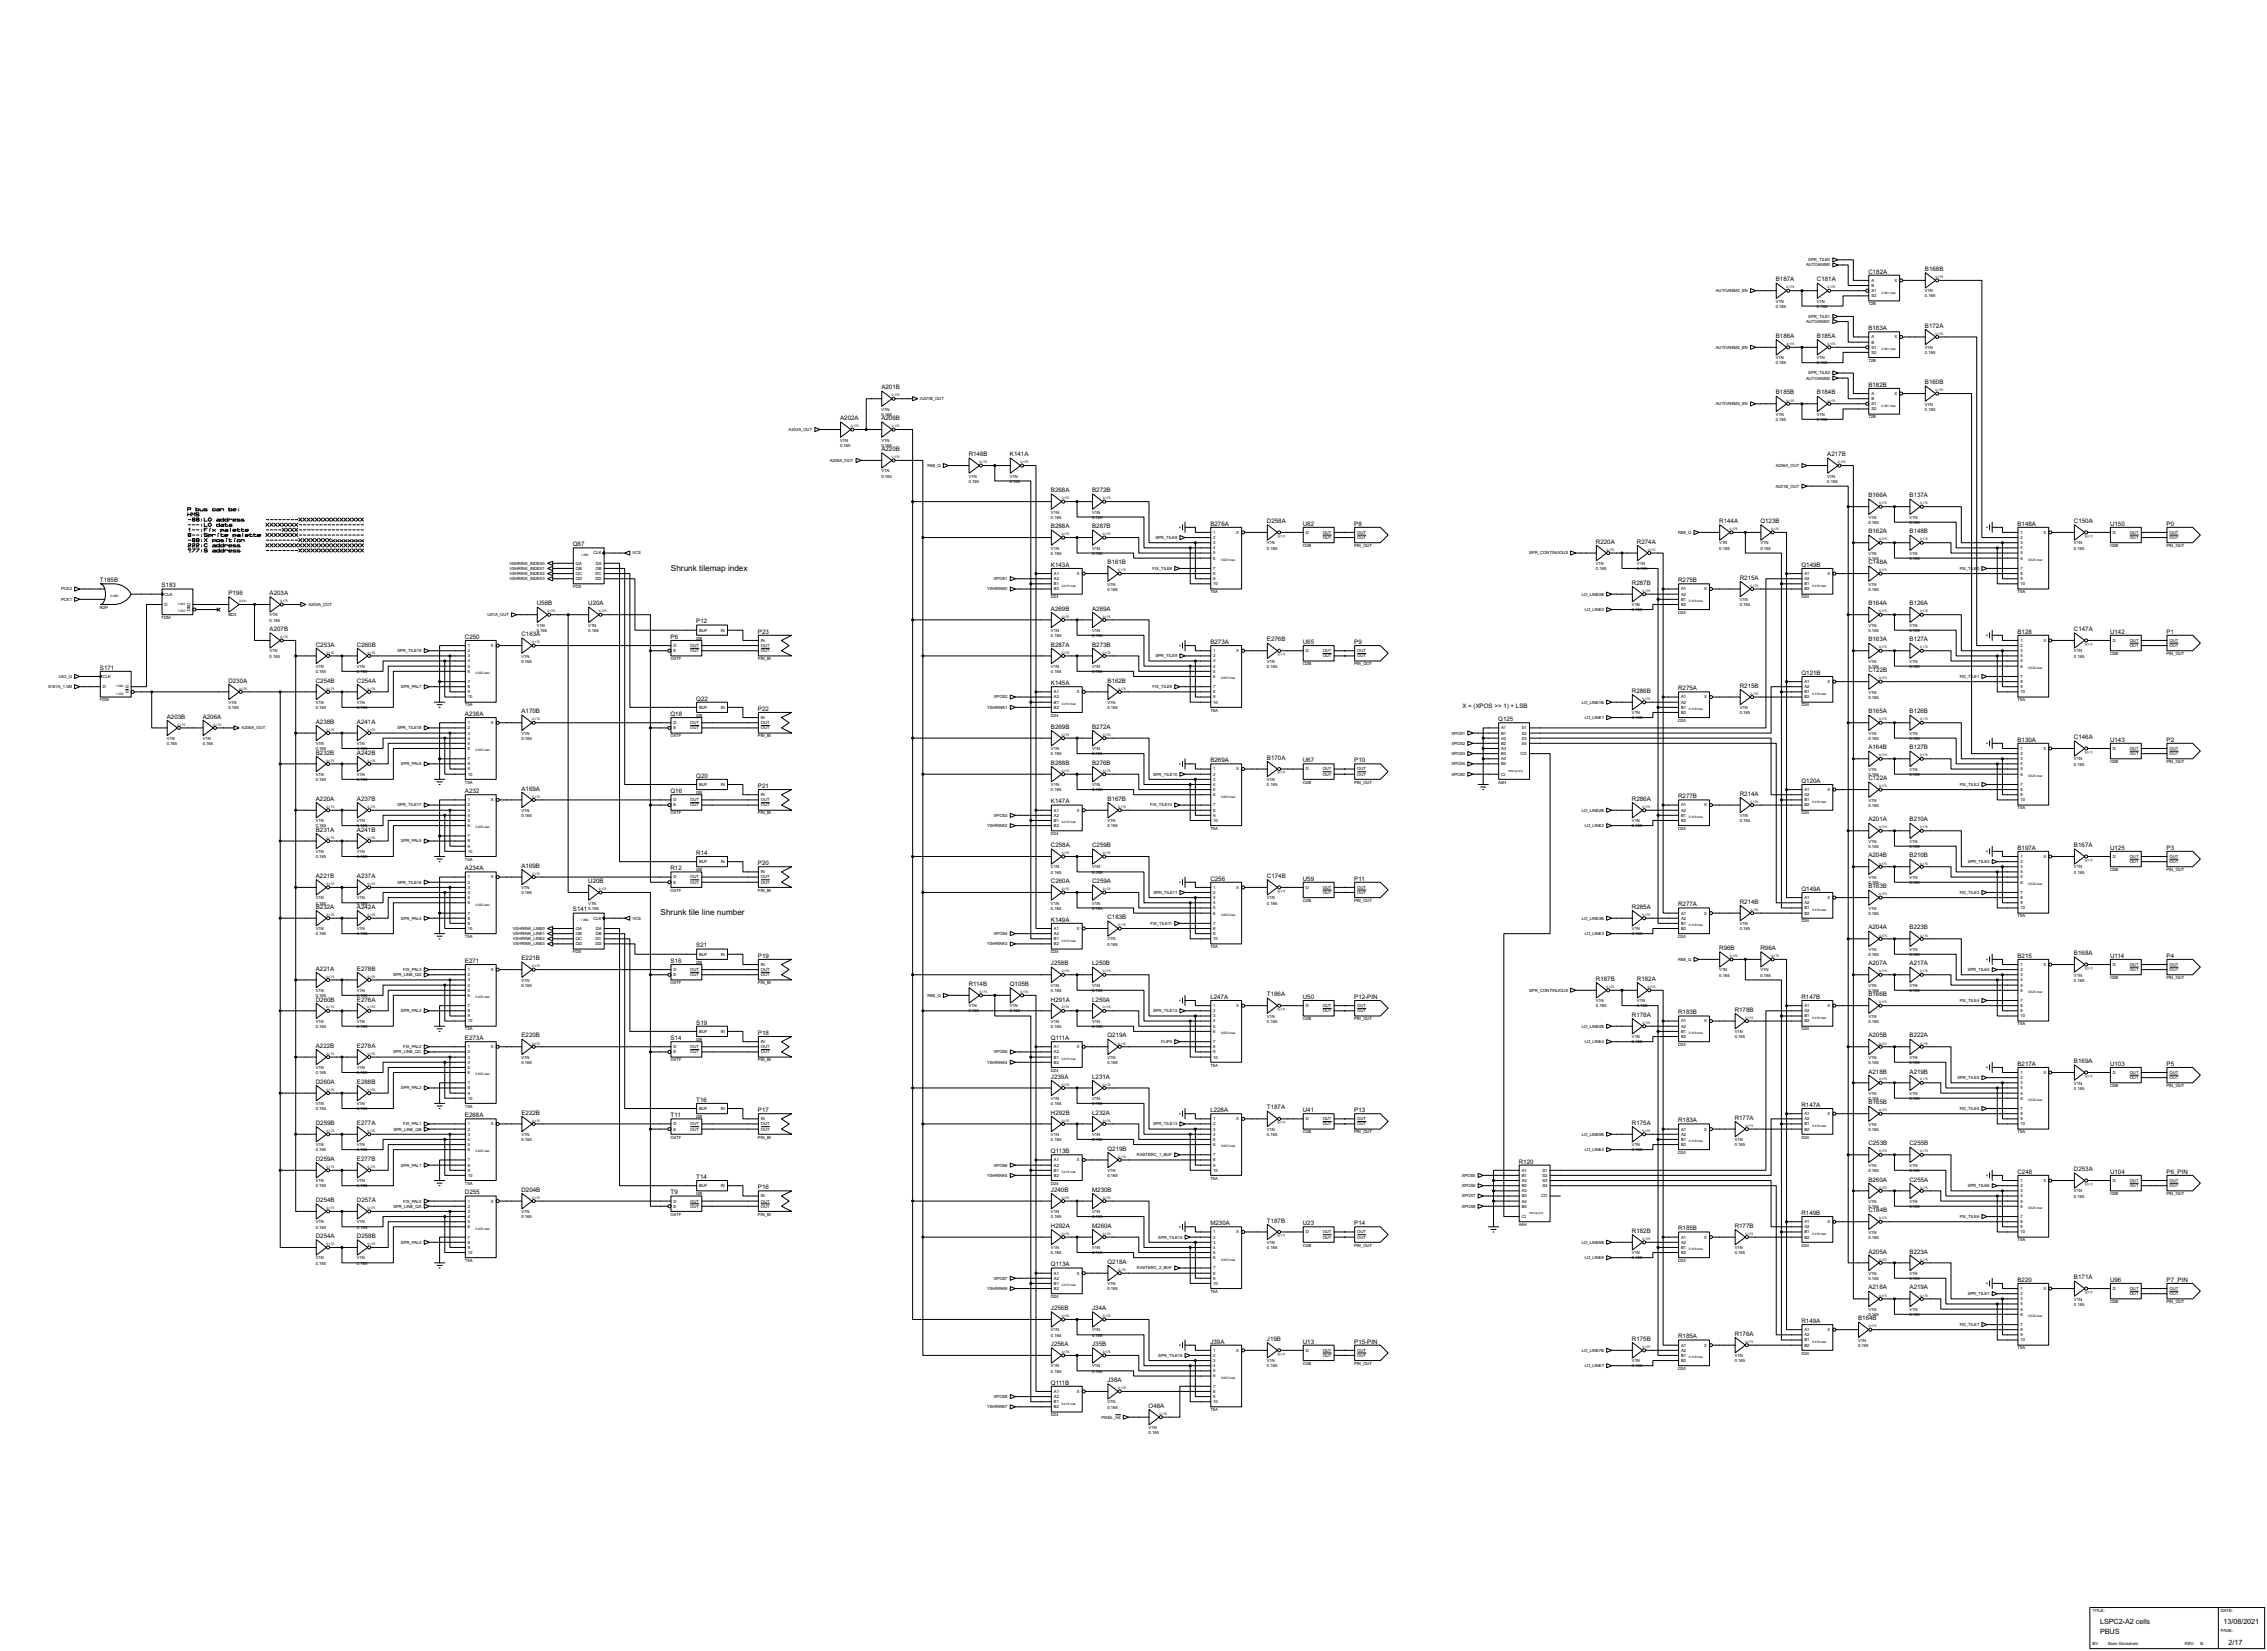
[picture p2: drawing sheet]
<svg xmlns="http://www.w3.org/2000/svg" width="1120mm" height="815mm" viewBox="0 0 1120 815" stroke-linecap="round" stroke-linejoin="round" font-family="sans-serif">
<defs><g id="words">
<g font-size="4.6">
<text x="332" y="282">Shrunk tilemap index</text>
<text x="326" y="452">Shrunk tile line number</text>
</g>
<g font-size="4">
<text x="1038" y="802">LSPC2-A2 cells</text>
<text x="1099" y="802">13/08/2021</text>
<text x="1038" y="807">PBUS</text>
<text x="1101" y="812">2/17</text>
</g>
<g font-size="3.4">
<text x="923" y="135">C182A</text>
<text x="951" y="134">B168B</text>
<text x="877" y="139">B187A</text>
<text x="898" y="139">C181A</text>
<text x="951" y="162">B172A</text>
<text x="877" y="167">B186A</text>
<text x="898" y="167">B185A</text>
<text x="923" y="163">B183A</text>
<text x="923" y="191">B182B</text>
<text x="951" y="190">B160B</text>
<text x="435" y="192">A201B</text>
<text x="877" y="195">B185B</text>
<text x="898" y="195">B184B</text>
<text x="415" y="207">A202A</text>
<text x="435" y="207">A206B</text>
<text x="435" y="223">A220B</text>
<text x="479" y="225">R146B</text>
<text x="499" y="225">K141A</text>
<text x="903" y="225">A217B</text>
<text x="519" y="243">B268A</text>
<text x="540" y="243">B272B</text>
<text x="923" y="246">B166A</text>
<text x="943" y="246">B137A</text>
<text x="519" y="261">B288A</text>
<text x="540" y="261">B287B</text>
<text x="598" y="260">B276A</text>
<text x="626" y="258">D258A</text>
<text x="644" y="260">U82</text>
<text x="669" y="260">P8</text>
<text x="849" y="258">R144A</text>
<text x="870" y="258">Q123B</text>
<text x="923" y="263">B162A</text>
<text x="943" y="263">B148B</text>
<text x="997" y="260">B148A</text>
<text x="1025" y="258">C150A</text>
<text x="1043" y="260">U150</text>
<text x="1070" y="260">P0</text>
<text x="283" y="270">Q87</text>
<text x="789" y="268">R220A</text>
<text x="809" y="268">R274A</text>
<text x="519" y="280">K143A</text>
<text x="547" y="279">B161B</text>
<text x="890" y="280">Q149B</text>
<text x="923" y="279">C148A</text>
<text x="49" y="288">T185B</text>
<text x="829" y="288">R275B</text>
<text x="860" y="286">R215A</text>
<text x="80" y="290">S183</text>
<text x="113" y="294">P196</text>
<text x="133" y="294">A203A</text>
<text x="806" y="289">R287B</text>
<text x="265" y="299">U56B</text>
<text x="291" y="299">U20A</text>
<text x="923" y="299">B164A</text>
<text x="943" y="299">B126A</text>
<text x="519" y="302">A269B</text>
<text x="540" y="302">A269A</text>
<text x="133" y="312">A207B</text>
<text x="344" y="308">P12</text>
<text x="1025" y="312">C147A</text>
<text x="230" y="315">C250</text>
<text x="258" y="314">C163A</text>
<text x="331" y="315">P6</text>
<text x="375" y="313">P23</text>
<text x="626" y="317">E276B</text>
<text x="923" y="317">B163A</text>
<text x="943" y="317">B127A</text>
<text x="997" y="313">B128</text>
<text x="1043" y="313">U142</text>
<text x="1070" y="313">P1</text>
<text x="156" y="319">C253A</text>
<text x="176" y="319">C260B</text>
<text x="519" y="319">B287A</text>
<text x="540" y="319">B273B</text>
<text x="598" y="318">B273A</text>
<text x="644" y="318">U65</text>
<text x="669" y="318">P9</text>
<text x="49" y="331">S171</text>
<text x="890" y="333">Q121B</text>
<text x="923" y="332">C122B</text>
<text x="113" y="337">D230A</text>
<text x="156" y="337">C254B</text>
<text x="176" y="337">C254A</text>
<text x="519" y="338">K145A</text>
<text x="547" y="337">B162B</text>
<text x="829" y="341">R275A</text>
<text x="860" y="340">R215B</text>
<text x="344" y="346">Q22</text>
<text x="806" y="342">R286B</text>
<text x="230" y="354">A238A</text>
<text x="258" y="352">A170B</text>
<text x="331" y="354">Q18</text>
<text x="375" y="351">P22</text>
<text x="723" y="350">X = (XPOS &gt;&gt; 1) + LSB</text>
<text x="923" y="352">B165A</text>
<text x="943" y="352">B126B</text>
<text x="82" y="355">A203B</text>
<text x="100" y="355">A206A</text>
<text x="156" y="357">A238B</text>
<text x="176" y="357">A241A</text>
<text x="519" y="360">B269B</text>
<text x="540" y="360">B272A</text>
<text x="740" y="356">Q125</text>
<text x="1025" y="365">C146A</text>
<text x="923" y="370">A164B</text>
<text x="943" y="370">B127B</text>
<text x="997" y="366">B130A</text>
<text x="1043" y="366">U143</text>
<text x="1070" y="366">P2</text>
<text x="156" y="373">B232B</text>
<text x="176" y="373">A242B</text>
<text x="519" y="378">B288B</text>
<text x="540" y="378">B276B</text>
<text x="598" y="376">B269A</text>
<text x="626" y="375">B170A</text>
<text x="644" y="376">U67</text>
<text x="669" y="376">P10</text>
<text x="344" y="384">Q20</text>
<text x="375" y="389">P21</text>
<text x="890" y="387">Q120A</text>
<text x="923" y="385">C122A</text>
<text x="156" y="395">A220A</text>
<text x="176" y="395">A237B</text>
<text x="230" y="392">A232</text>
<text x="258" y="390">A169A</text>
<text x="331" y="392">Q16</text>
<text x="547" y="395">B167B</text>
<text x="806" y="395">R286A</text>
<text x="829" y="394">R277B</text>
<text x="860" y="393">R214A</text>
<text x="519" y="397">K147A</text>
<text x="923" y="406">A201A</text>
<text x="943" y="406">B210A</text>
<text x="156" y="411">B231A</text>
<text x="176" y="411">A241B</text>
<text x="519" y="418">C258A</text>
<text x="540" y="418">C259B</text>
<text x="997" y="420">B197A</text>
<text x="1025" y="418">B167A</text>
<text x="1043" y="420">U125</text>
<text x="1070" y="420">P3</text>
<text x="344" y="422">R14</text>
<text x="923" y="423">A204B</text>
<text x="943" y="423">B210B</text>
<text x="230" y="430">A234A</text>
<text x="258" y="429">A169B</text>
<text x="331" y="430">R12</text>
<text x="375" y="427">P20</text>
<text x="156" y="434">A221B</text>
<text x="176" y="434">A237A</text>
<text x="291" y="436">U20B</text>
<text x="519" y="436">C260A</text>
<text x="540" y="436">C259A</text>
<text x="598" y="435">C256</text>
<text x="626" y="434">C174B</text>
<text x="644" y="435">U59</text>
<text x="669" y="435">P11</text>
<text x="890" y="440">Q149A</text>
<text x="923" y="439">B163B</text>
<text x="156" y="449">B232A</text>
<text x="176" y="449">A242A</text>
<text x="806" y="449">R285A</text>
<text x="829" y="448">R277A</text>
<text x="860" y="446">R214B</text>
<text x="283" y="450">S141</text>
<text x="519" y="455">K149A</text>
<text x="547" y="454">C183B</text>
<text x="923" y="459">A204A</text>
<text x="943" y="459">B223B</text>
<text x="344" y="468">S21</text>
<text x="375" y="473">P19</text>
<text x="849" y="469">R96B</text>
<text x="870" y="469">R96A</text>
<text x="997" y="473">B215</text>
<text x="1025" y="472">B168A</text>
<text x="1043" y="473">U114</text>
<text x="1070" y="473">P4</text>
<text x="156" y="479">A221A</text>
<text x="176" y="479">E278B</text>
<text x="230" y="476">E271</text>
<text x="258" y="474">E221B</text>
<text x="331" y="476">S16</text>
<text x="519" y="477">J258B</text>
<text x="540" y="477">L250B</text>
<text x="923" y="477">A207A</text>
<text x="943" y="477">A217A</text>
<text x="789" y="484">R187B</text>
<text x="809" y="484">R182A</text>
<text x="479" y="487">R114B</text>
<text x="499" y="487">Q105B</text>
<text x="156" y="495">D260B</text>
<text x="176" y="495">E276A</text>
<text x="519" y="495">H291A</text>
<text x="540" y="495">L250A</text>
<text x="598" y="493">L247A</text>
<text x="626" y="492">T186A</text>
<text x="644" y="493">U50</text>
<text x="669" y="493">P12-PIN</text>
<text x="890" y="493">R147B</text>
<text x="923" y="492">B166B</text>
<text x="806" y="502">R178A</text>
<text x="829" y="501">R183B</text>
<text x="857" y="500">R178B</text>
<text x="344" y="506">S19</text>
<text x="230" y="514">E273A</text>
<text x="258" y="512">E220B</text>
<text x="331" y="514">S14</text>
<text x="375" y="511">P18</text>
<text x="519" y="514">Q111A</text>
<text x="547" y="512">Q219A</text>
<text x="923" y="512">A205B</text>
<text x="943" y="512">B222A</text>
<text x="156" y="517">A222B</text>
<text x="176" y="517">E278A</text>
<text x="997" y="526">B217A</text>
<text x="1025" y="525">B169A</text>
<text x="1043" y="526">U103</text>
<text x="1070" y="526">P5</text>
<text x="519" y="533">J239A</text>
<text x="540" y="533">L231A</text>
<text x="923" y="530">A218B</text>
<text x="943" y="530">A219B</text>
<text x="156" y="535">D260A</text>
<text x="176" y="535">E288B</text>
<text x="344" y="544">T16</text>
<text x="923" y="545">B165B</text>
<text x="230" y="552">E268A</text>
<text x="258" y="550">E222B</text>
<text x="331" y="552">T11</text>
<text x="375" y="549">P17</text>
<text x="519" y="550">H292B</text>
<text x="540" y="550">L232A</text>
<text x="598" y="549">L228A</text>
<text x="626" y="548">T187A</text>
<text x="644" y="549">U41</text>
<text x="669" y="549">P13</text>
<text x="890" y="547">R147A</text>
<text x="156" y="556">D259B</text>
<text x="176" y="556">E277A</text>
<text x="806" y="556">R175A</text>
<text x="829" y="554">R183A</text>
<text x="857" y="553">R177A</text>
<text x="519" y="569">Q113B</text>
<text x="547" y="568">Q219B</text>
<text x="923" y="566">C253B</text>
<text x="943" y="566">C255B</text>
<text x="156" y="573">D259A</text>
<text x="176" y="573">E277B</text>
<text x="750" y="575">R120</text>
<text x="997" y="580">C248</text>
<text x="1025" y="578">D253A</text>
<text x="1043" y="580">U104</text>
<text x="1070" y="580">P6_PIN</text>
<text x="344" y="582">T14</text>
<text x="375" y="587">P16</text>
<text x="923" y="583">B260A</text>
<text x="943" y="583">C255A</text>
<text x="156" y="594">D254B</text>
<text x="176" y="594">D257A</text>
<text x="230" y="590">D255</text>
<text x="258" y="589">D204B</text>
<text x="331" y="590">T9</text>
<text x="519" y="589">J240B</text>
<text x="540" y="589">M230B</text>
<text x="890" y="600">R149B</text>
<text x="923" y="599">C184B</text>
<text x="598" y="605">M230A</text>
<text x="626" y="604">T187B</text>
<text x="644" y="605">U23</text>
<text x="669" y="605">P14</text>
<text x="156" y="611">D254A</text>
<text x="176" y="611">D258B</text>
<text x="519" y="606">H292A</text>
<text x="540" y="606">M260A</text>
<text x="806" y="609">R182B</text>
<text x="829" y="608">R185B</text>
<text x="857" y="606">R177B</text>
<text x="923" y="619">A205A</text>
<text x="943" y="619">B223A</text>
<text x="519" y="625">Q113A</text>
<text x="547" y="624">Q218A</text>
<text x="997" y="633">B220</text>
<text x="1025" y="632">B171A</text>
<text x="1043" y="633">U96</text>
<text x="1070" y="633">P7_PIN</text>
<text x="923" y="637">A218A</text>
<text x="943" y="637">A219A</text>
<text x="519" y="647">J256B</text>
<text x="540" y="647">J34A</text>
<text x="890" y="653">R149A</text>
<text x="918" y="652">B164B</text>
<text x="857" y="660">R176A</text>
<text x="519" y="665">J256A</text>
<text x="540" y="665">J35B</text>
<text x="598" y="663">J39A</text>
<text x="626" y="662">J19B</text>
<text x="644" y="663">U13</text>
<text x="669" y="663">P15-PIN</text>
<text x="806" y="662">R175B</text>
<text x="829" y="661">R185A</text>
<text x="519" y="684">Q111B</text>
<text x="547" y="683">J38A</text>
<text x="568" y="695">O48A</text>
</g>
<g font-size="2.4">
<text x="892" y="132">AUTOANIM0</text>
<text x="893" y="129">SPR_TILE0</text>
<text x="925" y="139">A</text>
<text x="925" y="142">B</text>
<text x="936" y="139">X</text>
<text x="848" y="144">AUTOANIM2_EN</text>
<text x="877" y="149">V1N</text>
<text x="898" y="149">V1N</text>
<text x="925" y="147">S2</text>
<text x="925" y="144">S1</text>
<text x="951" y="144">V1N</text>
<text x="951" y="147">0.165</text>
<text x="877" y="152">0.165</text>
<text x="898" y="152">0.165</text>
<text x="923" y="151">T2B</text>
<text x="892" y="159">AUTOANIM1</text>
<text x="893" y="157">SPR_TILE1</text>
<text x="925" y="167">A</text>
<text x="936" y="167">X</text>
<text x="848" y="172">AUTOANIM2_EN</text>
<text x="925" y="170">B</text>
<text x="925" y="172">S1</text>
<text x="951" y="172">V1N</text>
<text x="877" y="177">V1N</text>
<text x="877" y="180">0.165</text>
<text x="898" y="177">V1N</text>
<text x="898" y="180">0.165</text>
<text x="923" y="179">T2B</text>
<text x="925" y="175">S2</text>
<text x="951" y="175">0.165</text>
<text x="893" y="185">SPR_TILE2</text>
<text x="892" y="187">AUTOANIM2</text>
<text x="455" y="198">A201B_OUT</text>
<text x="925" y="195">A</text>
<text x="925" y="198">B</text>
<text x="936" y="195">X</text>
<text x="435" y="203">V1N</text>
<text x="848" y="200">AUTOANIM3_EN</text>
<text x="925" y="203">S2</text>
<text x="925" y="200">S1</text>
<text x="951" y="200">V1N</text>
<text x="951" y="203">0.165</text>
<text x="435" y="205">0.165</text>
<text x="877" y="205">V1N</text>
<text x="877" y="208">0.165</text>
<text x="898" y="205">V1N</text>
<text x="898" y="208">0.165</text>
<text x="923" y="207">T2B</text>
<text x="390" y="213">A203A_OUT</text>
<text x="415" y="218">V1N</text>
<text x="415" y="221">0.165</text>
<text x="435" y="218">V1N</text>
<text x="435" y="221">0.165</text>
<text x="410" y="228">A206A_OUT</text>
<text x="435" y="233">V1N</text>
<text x="458" y="231">R88_Q</text>
<text x="877" y="231">A206A_OUT</text>
<text x="435" y="236">0.165</text>
<text x="479" y="236">V1N</text>
<text x="479" y="238">0.165</text>
<text x="499" y="236">V1N</text>
<text x="499" y="238">0.165</text>
<text x="903" y="236">V1N</text>
<text x="903" y="238">0.165</text>
<text x="877" y="241">A201B_OUT</text>
<text x="519" y="254">V1N</text>
<text x="519" y="256">0.165</text>
<text x="540" y="254">V1N</text>
<text x="540" y="256">0.165</text>
<text x="923" y="256">V1N</text>
<text x="943" y="256">V1N</text>
<text x="599" y="264">1</text>
<text x="611" y="264">X</text>
<text x="645" y="264">D</text>
<text x="654" y="264">OUT</text>
<text x="671" y="264">OUT</text>
<text x="829" y="264">R88_Q</text>
<text x="923" y="259">0.165</text>
<text x="943" y="259">0.165</text>
<text x="998" y="264">1</text>
<text x="1010" y="264">X</text>
<text x="1044" y="264">D</text>
<text x="1052" y="264">OUT</text>
<text x="1072" y="264">OUT</text>
<text x="571" y="266">SPR_TILE8</text>
<text x="599" y="266">2</text>
<text x="599" y="269">3</text>
<text x="626" y="269">V1N</text>
<text x="654" y="266">OUT</text>
<text x="671" y="266">OUT</text>
<text x="849" y="269">V1N</text>
<text x="870" y="269">V1N</text>
<text x="998" y="266">2</text>
<text x="998" y="269">3</text>
<text x="1025" y="269">V1N</text>
<text x="1052" y="266">OUT</text>
<text x="1072" y="266">OUT</text>
<text x="293" y="274">CLK</text>
<text x="312" y="274">VCS</text>
<text x="519" y="271">V1N</text>
<text x="519" y="274">0.165</text>
<text x="540" y="271">V1N</text>
<text x="540" y="274">0.165</text>
<text x="599" y="271">4</text>
<text x="599" y="274">5</text>
<text x="626" y="271">0.165</text>
<text x="644" y="270">O2B</text>
<text x="669" y="270">PIN_OUT</text>
<text x="756" y="274">SPR_CONTINUOUS</text>
<text x="849" y="271">0.165</text>
<text x="870" y="271">0.165</text>
<text x="923" y="274">V1N</text>
<text x="943" y="274">V1N</text>
<text x="998" y="271">4</text>
<text x="998" y="274">5</text>
<text x="1025" y="271">0.165</text>
<text x="1043" y="270">O2B</text>
<text x="1070" y="270">PIN_OUT</text>
<text x="252" y="279">VSHRINK_INDEX0</text>
<text x="252" y="281">VSHRINK_INDEX1</text>
<text x="285" y="279">QA</text>
<text x="285" y="281">QB</text>
<text x="294" y="279">DA</text>
<text x="294" y="281">DB</text>
<text x="569" y="281">FIX_TILE8</text>
<text x="599" y="276">6</text>
<text x="599" y="281">7</text>
<text x="789" y="279">V1N</text>
<text x="789" y="282">0.165</text>
<text x="809" y="279">V1N</text>
<text x="809" y="282">0.165</text>
<text x="923" y="276">0.165</text>
<text x="943" y="276">0.165</text>
<text x="968" y="281">FIX_TI</text>
<text x="974" y="281">LE</text>
<text x="977" y="281">0</text>
<text x="998" y="276">6</text>
<text x="998" y="281">7</text>
<text x="252" y="284">VSHRINK_INDEX2</text>
<text x="252" y="286">VSHRINK_INDEX3</text>
<text x="285" y="284">QC</text>
<text x="285" y="286">QD</text>
<text x="294" y="284">DC</text>
<text x="294" y="286">DD</text>
<text x="491" y="286">XPOS1</text>
<text x="521" y="284">A1</text>
<text x="521" y="286">A2</text>
<text x="532" y="284">X</text>
<text x="599" y="284">8</text>
<text x="599" y="286">9</text>
<text x="892" y="284">A1</text>
<text x="892" y="286">A2</text>
<text x="903" y="284">X</text>
<text x="998" y="284">8</text>
<text x="998" y="286">9</text>
<text x="30" y="292">PCK2</text>
<text x="283" y="290">FDS</text>
<text x="488" y="292">YSHRINK0</text>
<text x="521" y="289">B1</text>
<text x="521" y="292">B2</text>
<text x="547" y="289">V1N</text>
<text x="547" y="292">0.165</text>
<text x="598" y="293">T5A</text>
<text x="599" y="289">10</text>
<text x="831" y="292">A1</text>
<text x="842" y="292">X</text>
<text x="892" y="289">B1</text>
<text x="892" y="292">B2</text>
<text x="923" y="289">V1N</text>
<text x="923" y="292">0.165</text>
<text x="997" y="293">T5A</text>
<text x="998" y="289">10</text>
<text x="30" y="297">PCK1</text>
<text x="81" y="294">CLK</text>
<text x="81" y="299">D</text>
<text x="92" y="299">Q</text>
<text x="152" y="299">A203A_OUT</text>
<text x="519" y="296">D24</text>
<text x="782" y="294">LO_LINE0B</text>
<text x="806" y="299">V1N</text>
<text x="831" y="297">B1</text>
<text x="831" y="299">B2</text>
<text x="831" y="294">A2</text>
<text x="860" y="297">V1N</text>
<text x="860" y="299">0.165</text>
<text x="890" y="296">D24</text>
<text x="49" y="301">R2P</text>
<text x="80" y="306">FDM</text>
<text x="92" y="302">Q</text>
<text x="113" y="304">BD3</text>
<text x="133" y="304">V1N</text>
<text x="241" y="304">U51A_OUT</text>
<text x="783" y="302">LO_LINE0</text>
<text x="806" y="302">0.165</text>
<text x="829" y="303">D24</text>
<text x="133" y="307">0.165</text>
<text x="265" y="309">V1N</text>
<text x="265" y="312">0.165</text>
<text x="291" y="309">V1N</text>
<text x="291" y="312">0.165</text>
<text x="345" y="312">BUF</text>
<text x="356" y="312">IN</text>
<text x="519" y="312">V1N</text>
<text x="540" y="312">V1N</text>
<text x="923" y="309">V1N</text>
<text x="923" y="312">0.165</text>
<text x="943" y="309">V1N</text>
<text x="943" y="312">0.165</text>
<text x="344" y="316">I2B</text>
<text x="376" y="317">IN</text>
<text x="519" y="315">0.165</text>
<text x="540" y="315">0.165</text>
<text x="998" y="317">1</text>
<text x="1010" y="317">X</text>
<text x="1044" y="317">D</text>
<text x="1052" y="317">OUT</text>
<text x="1072" y="317">OUT</text>
<text x="133" y="322">V1N</text>
<text x="196" y="322">SPR_TILE19</text>
<text x="231" y="320">1</text>
<text x="231" y="322">2</text>
<text x="243" y="320">X</text>
<text x="333" y="320">D</text>
<text x="333" y="322">E</text>
<text x="341" y="320">OUT</text>
<text x="341" y="322">OUT</text>
<text x="376" y="320">OUT</text>
<text x="376" y="322">OUT</text>
<text x="599" y="322">1</text>
<text x="611" y="322">X</text>
<text x="645" y="322">D</text>
<text x="654" y="322">OUT</text>
<text x="671" y="322">OUT</text>
<text x="998" y="320">2</text>
<text x="998" y="322">3</text>
<text x="1025" y="322">V1N</text>
<text x="1043" y="323">O2B</text>
<text x="1052" y="320">OUT</text>
<text x="1070" y="323">PIN_OUT</text>
<text x="1072" y="320">OUT</text>
<text x="133" y="325">0.165</text>
<text x="156" y="330">V1N</text>
<text x="176" y="330">V1N</text>
<text x="231" y="325">3</text>
<text x="231" y="327">4</text>
<text x="231" y="330">5</text>
<text x="258" y="325">V1N</text>
<text x="258" y="327">0.165</text>
<text x="331" y="326">O4TF</text>
<text x="375" y="326">PIN_BI</text>
<text x="519" y="330">V1N</text>
<text x="540" y="330">V1N</text>
<text x="571" y="325">SPR_TILE9</text>
<text x="599" y="325">2</text>
<text x="599" y="327">3</text>
<text x="599" y="330">4</text>
<text x="626" y="327">V1N</text>
<text x="626" y="330">0.165</text>
<text x="644" y="329">O2B</text>
<text x="654" y="325">OUT</text>
<text x="669" y="329">PIN_OUT</text>
<text x="671" y="325">OUT</text>
<text x="923" y="327">V1N</text>
<text x="923" y="330">0.165</text>
<text x="943" y="327">V1N</text>
<text x="943" y="330">0.165</text>
<text x="998" y="325">4</text>
<text x="998" y="327">5</text>
<text x="998" y="330">6</text>
<text x="1025" y="325">0.165</text>
<text x="29" y="335">U53_Q</text>
<text x="51" y="335">CLK</text>
<text x="156" y="332">0.165</text>
<text x="176" y="332">0.165</text>
<text x="231" y="332">6</text>
<text x="519" y="332">0.165</text>
<text x="540" y="332">0.165</text>
<text x="599" y="332">5</text>
<text x="599" y="335">6</text>
<text x="968" y="335">FIX_TI</text>
<text x="974" y="335">LE1</text>
<text x="998" y="335">7</text>
<text x="24" y="340">S161A_1.5M</text>
<text x="51" y="340">D</text>
<text x="62" y="340">Q</text>
<text x="198" y="340">SPR_PAL7</text>
<text x="231" y="337">7</text>
<text x="231" y="340">8</text>
<text x="569" y="340">FIX_TILE9</text>
<text x="599" y="340">7</text>
<text x="892" y="337">A1</text>
<text x="892" y="340">A2</text>
<text x="903" y="337">X</text>
<text x="998" y="337">8</text>
<text x="998" y="340">9</text>
<text x="49" y="346">FDM</text>
<text x="62" y="342">Q</text>
<text x="113" y="348">V1N</text>
<text x="156" y="348">V1N</text>
<text x="176" y="348">V1N</text>
<text x="231" y="342">9</text>
<text x="231" y="345">10</text>
<text x="491" y="345">XPOS2</text>
<text x="521" y="342">A1</text>
<text x="521" y="347">B1</text>
<text x="521" y="345">A2</text>
<text x="532" y="342">X</text>
<text x="547" y="348">V1N</text>
<text x="599" y="342">8</text>
<text x="599" y="345">9</text>
<text x="599" y="347">10</text>
<text x="782" y="347">LO_LINE1B</text>
<text x="831" y="345">A1</text>
<text x="831" y="347">A2</text>
<text x="842" y="345">X</text>
<text x="892" y="342">B1</text>
<text x="892" y="345">B2</text>
<text x="923" y="343">V1N</text>
<text x="923" y="345">0.165</text>
<text x="997" y="346">T5A</text>
<text x="998" y="342">10</text>
<text x="113" y="350">0.165</text>
<text x="156" y="350">0.165</text>
<text x="176" y="350">0.165</text>
<text x="230" y="349">T5A</text>
<text x="344" y="354">I2B</text>
<text x="345" y="350">BUF</text>
<text x="356" y="350">IN</text>
<text x="488" y="350">YSHRINK1</text>
<text x="519" y="354">D24</text>
<text x="521" y="350">B2</text>
<text x="547" y="350">0.165</text>
<text x="598" y="351">T5A</text>
<text x="806" y="353">V1N</text>
<text x="831" y="350">B1</text>
<text x="831" y="353">B2</text>
<text x="860" y="350">V1N</text>
<text x="860" y="353">0.165</text>
<text x="890" y="349">D24</text>
<text x="231" y="358">1</text>
<text x="243" y="358">X</text>
<text x="333" y="358">D</text>
<text x="341" y="358">OUT</text>
<text x="376" y="358">OUT</text>
<text x="376" y="355">IN</text>
<text x="783" y="355">LO_LINE1</text>
<text x="806" y="355">0.165</text>
<text x="829" y="356">D24</text>
<text x="82" y="365">V1N</text>
<text x="100" y="365">V1N</text>
<text x="119" y="360">A206A_OUT</text>
<text x="196" y="360">SPR_TILE18</text>
<text x="231" y="360">2</text>
<text x="231" y="363">3</text>
<text x="231" y="365">4</text>
<text x="258" y="363">V1N</text>
<text x="258" y="365">0.165</text>
<text x="331" y="364">O4TF</text>
<text x="333" y="360">E</text>
<text x="341" y="360">OUT</text>
<text x="375" y="364">PIN_BI</text>
<text x="376" y="360">OUT</text>
<text x="717" y="363">XPOS1</text>
<text x="742" y="360">A1</text>
<text x="742" y="365">A2</text>
<text x="742" y="363">B1</text>
<text x="752" y="365">S3</text>
<text x="752" y="363">S2</text>
<text x="752" y="360">S1</text>
<text x="923" y="363">V1N</text>
<text x="923" y="365">0.165</text>
<text x="943" y="363">V1N</text>
<text x="943" y="365">0.165</text>
<text x="82" y="368">0.165</text>
<text x="100" y="368">0.165</text>
<text x="156" y="368">V1N</text>
<text x="156" y="370">0.165</text>
<text x="176" y="368">V1N</text>
<text x="176" y="370">0.165</text>
<text x="231" y="368">5</text>
<text x="231" y="370">6</text>
<text x="519" y="370">V1N</text>
<text x="540" y="370">V1N</text>
<text x="717" y="368">XPOS2</text>
<text x="742" y="368">B2</text>
<text x="742" y="370">A3</text>
<text x="752" y="368">S4</text>
<text x="998" y="370">1</text>
<text x="1010" y="370">X</text>
<text x="1044" y="370">D</text>
<text x="1052" y="370">OUT</text>
<text x="1072" y="370">OUT</text>
<text x="198" y="378">SPR_PAL6</text>
<text x="231" y="375">7</text>
<text x="231" y="378">8</text>
<text x="519" y="373">0.165</text>
<text x="540" y="373">0.165</text>
<text x="717" y="378">XPOS4</text>
<text x="717" y="373">XPOS3</text>
<text x="742" y="375">A4</text>
<text x="742" y="373">B3</text>
<text x="742" y="378">B4</text>
<text x="751" y="373">CO</text>
<text x="998" y="373">2</text>
<text x="998" y="375">3</text>
<text x="998" y="378">4</text>
<text x="1025" y="376">V1N</text>
<text x="1043" y="377">O2B</text>
<text x="1052" y="373">OUT</text>
<text x="1070" y="377">PIN_OUT</text>
<text x="1072" y="373">OUT</text>
<text x="156" y="383">V1N</text>
<text x="176" y="383">V1N</text>
<text x="231" y="380">9</text>
<text x="231" y="383">10</text>
<text x="570" y="383">SPR_TILE10</text>
<text x="599" y="380">1</text>
<text x="599" y="383">2</text>
<text x="611" y="380">X</text>
<text x="645" y="380">D</text>
<text x="654" y="380">OUT</text>
<text x="654" y="383">OUT</text>
<text x="671" y="380">OUT</text>
<text x="671" y="383">OUT</text>
<text x="717" y="383">XPOS0</text>
<text x="742" y="383">CI</text>
<text x="923" y="381">V1N</text>
<text x="923" y="383">0.165</text>
<text x="943" y="381">V1N</text>
<text x="943" y="383">0.165</text>
<text x="998" y="380">5</text>
<text x="998" y="383">6</text>
<text x="1025" y="378">0.165</text>
<text x="156" y="386">0.165</text>
<text x="176" y="386">0.165</text>
<text x="230" y="387">T5A</text>
<text x="345" y="388">BUF</text>
<text x="356" y="388">IN</text>
<text x="519" y="388">V1N</text>
<text x="540" y="388">V1N</text>
<text x="599" y="386">3</text>
<text x="599" y="388">4</text>
<text x="626" y="386">V1N</text>
<text x="626" y="388">0.165</text>
<text x="644" y="387">O2B</text>
<text x="669" y="387">PIN_OUT</text>
<text x="740" y="387">A4H</text>
<text x="968" y="388">FIX_TILE2</text>
<text x="998" y="388">7</text>
<text x="231" y="396">1</text>
<text x="243" y="396">X</text>
<text x="333" y="396">D</text>
<text x="341" y="396">OUT</text>
<text x="344" y="392">I2B</text>
<text x="376" y="396">OUT</text>
<text x="376" y="393">IN</text>
<text x="519" y="391">0.165</text>
<text x="540" y="391">0.165</text>
<text x="599" y="391">5</text>
<text x="599" y="393">6</text>
<text x="892" y="391">A1</text>
<text x="892" y="396">B1</text>
<text x="892" y="393">A2</text>
<text x="903" y="391">X</text>
<text x="923" y="396">V1N</text>
<text x="998" y="391">8</text>
<text x="998" y="393">9</text>
<text x="998" y="396">10</text>
<text x="196" y="398">SPR_TILE17</text>
<text x="231" y="398">2</text>
<text x="231" y="401">3</text>
<text x="258" y="401">V1N</text>
<text x="333" y="398">E</text>
<text x="341" y="398">OUT</text>
<text x="376" y="398">OUT</text>
<text x="521" y="401">A1</text>
<text x="532" y="401">X</text>
<text x="568" y="398">FIX_TILE10</text>
<text x="599" y="398">7</text>
<text x="599" y="401">8</text>
<text x="782" y="401">LO_LINE2B</text>
<text x="831" y="398">A1</text>
<text x="831" y="401">A2</text>
<text x="842" y="398">X</text>
<text x="892" y="398">B2</text>
<text x="923" y="398">0.165</text>
<text x="997" y="400">T5A</text>
<text x="156" y="406">V1N</text>
<text x="176" y="406">V1N</text>
<text x="231" y="403">4</text>
<text x="231" y="406">5</text>
<text x="258" y="403">0.165</text>
<text x="331" y="402">O4TF</text>
<text x="375" y="402">PIN_BI</text>
<text x="491" y="403">XPOS3</text>
<text x="521" y="406">B1</text>
<text x="521" y="403">A2</text>
<text x="547" y="406">V1N</text>
<text x="599" y="403">9</text>
<text x="599" y="406">10</text>
<text x="806" y="406">V1N</text>
<text x="831" y="403">B1</text>
<text x="831" y="406">B2</text>
<text x="860" y="403">V1N</text>
<text x="860" y="406">0.165</text>
<text x="890" y="402">D24</text>
<text x="156" y="409">0.165</text>
<text x="176" y="409">0.165</text>
<text x="231" y="408">6</text>
<text x="231" y="414">7</text>
<text x="488" y="408">YSHRINK2</text>
<text x="519" y="412">D24</text>
<text x="521" y="408">B2</text>
<text x="547" y="409">0.165</text>
<text x="598" y="410">T5A</text>
<text x="783" y="408">LO_LINE2</text>
<text x="806" y="409">0.165</text>
<text x="829" y="410">D24</text>
<text x="198" y="416">SPR_PAL5</text>
<text x="231" y="416">8</text>
<text x="231" y="419">9</text>
<text x="923" y="416">V1N</text>
<text x="923" y="419">0.165</text>
<text x="943" y="416">V1N</text>
<text x="943" y="419">0.165</text>
<text x="156" y="421">V1N</text>
<text x="156" y="424">0.165</text>
<text x="176" y="421">V1N</text>
<text x="176" y="424">0.165</text>
<text x="230" y="425">T5A</text>
<text x="231" y="421">10</text>
<text x="998" y="424">1</text>
<text x="1010" y="424">X</text>
<text x="1044" y="424">D</text>
<text x="1052" y="424">OUT</text>
<text x="1072" y="424">OUT</text>
<text x="344" y="430">I2B</text>
<text x="345" y="426">BUF</text>
<text x="356" y="426">IN</text>
<text x="376" y="431">IN</text>
<text x="519" y="429">V1N</text>
<text x="519" y="431">0.165</text>
<text x="540" y="429">V1N</text>
<text x="540" y="431">0.165</text>
<text x="972" y="426">SPR_TILE3</text>
<text x="998" y="426">2</text>
<text x="998" y="429">3</text>
<text x="998" y="431">4</text>
<text x="1025" y="429">V1N</text>
<text x="1025" y="431">0.165</text>
<text x="1043" y="430">O2B</text>
<text x="1052" y="426">OUT</text>
<text x="1070" y="430">PIN_OUT</text>
<text x="1072" y="426">OUT</text>
<text x="196" y="436">SPR_TILE16</text>
<text x="231" y="434">1</text>
<text x="231" y="436">2</text>
<text x="243" y="434">X</text>
<text x="333" y="434">D</text>
<text x="333" y="436">E</text>
<text x="341" y="434">OUT</text>
<text x="341" y="436">OUT</text>
<text x="376" y="434">OUT</text>
<text x="376" y="436">OUT</text>
<text x="923" y="434">V1N</text>
<text x="923" y="436">0.165</text>
<text x="943" y="434">V1N</text>
<text x="943" y="436">0.165</text>
<text x="998" y="434">5</text>
<text x="998" y="436">6</text>
<text x="231" y="439">3</text>
<text x="231" y="441">4</text>
<text x="231" y="444">5</text>
<text x="258" y="439">V1N</text>
<text x="258" y="442">0.165</text>
<text x="331" y="440">O4TF</text>
<text x="375" y="440">PIN_BI</text>
<text x="570" y="441">SPR_TILE11</text>
<text x="599" y="439">1</text>
<text x="599" y="441">2</text>
<text x="599" y="444">3</text>
<text x="611" y="439">X</text>
<text x="645" y="439">D</text>
<text x="654" y="439">OUT</text>
<text x="654" y="441">OUT</text>
<text x="671" y="439">OUT</text>
<text x="671" y="441">OUT</text>
<text x="892" y="444">A1</text>
<text x="903" y="444">X</text>
<text x="968" y="441">FIX_TILE3</text>
<text x="998" y="441">7</text>
<text x="998" y="444">8</text>
<text x="156" y="444">V1N</text>
<text x="156" y="447">0.165</text>
<text x="176" y="444">V1N</text>
<text x="176" y="447">0.165</text>
<text x="231" y="447">6</text>
<text x="291" y="447">V1N</text>
<text x="291" y="449">0.165</text>
<text x="519" y="447">V1N</text>
<text x="519" y="449">0.165</text>
<text x="540" y="447">V1N</text>
<text x="540" y="449">0.165</text>
<text x="599" y="447">4</text>
<text x="599" y="449">5</text>
<text x="626" y="444">V1N</text>
<text x="626" y="447">0.165</text>
<text x="644" y="445">O2B</text>
<text x="669" y="445">PIN_OUT</text>
<text x="892" y="449">B1</text>
<text x="892" y="447">A2</text>
<text x="923" y="449">V1N</text>
<text x="998" y="447">9</text>
<text x="998" y="449">10</text>
<text x="198" y="454">SPR_PAL4</text>
<text x="231" y="452">7</text>
<text x="231" y="454">8</text>
<text x="293" y="454">CLK</text>
<text x="312" y="454">VCS</text>
<text x="599" y="452">6</text>
<text x="782" y="454">LO_LINE3B</text>
<text x="831" y="452">A1</text>
<text x="831" y="454">A2</text>
<text x="842" y="452">X</text>
<text x="890" y="456">D24</text>
<text x="892" y="452">B2</text>
<text x="923" y="452">0.165</text>
<text x="997" y="453">T5A</text>
<text x="156" y="459">V1N</text>
<text x="156" y="462">0.165</text>
<text x="176" y="459">V1N</text>
<text x="176" y="462">0.165</text>
<text x="231" y="457">9</text>
<text x="231" y="459">10</text>
<text x="253" y="459">VSHRINK_LINE0</text>
<text x="253" y="462">VSHRINK_LINE1</text>
<text x="285" y="459">QA</text>
<text x="285" y="462">QB</text>
<text x="294" y="459">DA</text>
<text x="294" y="462">DB</text>
<text x="491" y="462">XPOS4</text>
<text x="521" y="459">A1</text>
<text x="521" y="462">A2</text>
<text x="532" y="459">X</text>
<text x="568" y="457">FIX_TILE11</text>
<text x="599" y="457">7</text>
<text x="599" y="459">8</text>
<text x="599" y="462">9</text>
<text x="783" y="462">LO_LINE3</text>
<text x="806" y="459">V1N</text>
<text x="806" y="462">0.165</text>
<text x="831" y="457">B1</text>
<text x="831" y="459">B2</text>
<text x="860" y="457">V1N</text>
<text x="860" y="459">0.165</text>
<text x="230" y="463">T5A</text>
<text x="253" y="464">VSHRINK_LINE2</text>
<text x="253" y="467">VSHRINK_LINE3</text>
<text x="285" y="464">QC</text>
<text x="285" y="467">QD</text>
<text x="294" y="464">DC</text>
<text x="294" y="467">DD</text>
<text x="488" y="467">YSHRINK3</text>
<text x="521" y="464">B1</text>
<text x="521" y="467">B2</text>
<text x="547" y="464">V1N</text>
<text x="547" y="467">0.165</text>
<text x="599" y="464">10</text>
<text x="829" y="463">D24</text>
<text x="283" y="471">FDS</text>
<text x="345" y="472">BUF</text>
<text x="356" y="472">IN</text>
<text x="519" y="471">D24</text>
<text x="598" y="468">T5A</text>
<text x="923" y="470">V1N</text>
<text x="923" y="472">0.165</text>
<text x="943" y="470">V1N</text>
<text x="943" y="472">0.165</text>
<text x="199" y="480">FIX_PAL3</text>
<text x="231" y="480">1</text>
<text x="243" y="480">X</text>
<text x="333" y="480">D</text>
<text x="341" y="480">OUT</text>
<text x="344" y="476">I2B</text>
<text x="376" y="480">OUT</text>
<text x="376" y="477">IN</text>
<text x="829" y="474">R88_Q</text>
<text x="849" y="480">V1N</text>
<text x="870" y="480">V1N</text>
<text x="972" y="480">SPR_TILE4</text>
<text x="998" y="477">1</text>
<text x="998" y="480">2</text>
<text x="1010" y="477">X</text>
<text x="1044" y="477">D</text>
<text x="1052" y="477">OUT</text>
<text x="1052" y="480">OUT</text>
<text x="1072" y="477">OUT</text>
<text x="1072" y="480">OUT</text>
<text x="194" y="482">SPR_LINE_QD</text>
<text x="231" y="482">2</text>
<text x="231" y="485">3</text>
<text x="258" y="485">V1N</text>
<text x="333" y="482">E</text>
<text x="341" y="482">OUT</text>
<text x="376" y="482">OUT</text>
<text x="849" y="482">0.165</text>
<text x="870" y="482">0.165</text>
<text x="998" y="482">3</text>
<text x="998" y="485">4</text>
<text x="1025" y="482">V1N</text>
<text x="1025" y="485">0.165</text>
<text x="1043" y="483">O2B</text>
<text x="1070" y="483">PIN_OUT</text>
<text x="156" y="490">V1N</text>
<text x="176" y="490">V1N</text>
<text x="231" y="487">4</text>
<text x="231" y="490">5</text>
<text x="258" y="487">0.165</text>
<text x="331" y="486">O4TF</text>
<text x="375" y="486">PIN_BI</text>
<text x="519" y="487">V1N</text>
<text x="519" y="490">0.165</text>
<text x="540" y="487">V1N</text>
<text x="540" y="490">0.165</text>
<text x="756" y="490">SPR_CONTINUOUS</text>
<text x="923" y="487">V1N</text>
<text x="923" y="490">0.165</text>
<text x="943" y="487">V1N</text>
<text x="943" y="490">0.165</text>
<text x="998" y="487">5</text>
<text x="998" y="490">6</text>
<text x="156" y="492">0.165</text>
<text x="176" y="492">0.165</text>
<text x="231" y="492">6</text>
<text x="231" y="497">7</text>
<text x="458" y="492">R88_Q</text>
<text x="479" y="497">V1N</text>
<text x="499" y="497">V1N</text>
<text x="599" y="497">1</text>
<text x="611" y="497">X</text>
<text x="645" y="497">D</text>
<text x="654" y="497">OUT</text>
<text x="671" y="497">OUT</text>
<text x="789" y="495">V1N</text>
<text x="789" y="497">0.165</text>
<text x="809" y="495">V1N</text>
<text x="809" y="497">0.165</text>
<text x="892" y="497">A1</text>
<text x="903" y="497">X</text>
<text x="968" y="495">FIX_TILE4</text>
<text x="998" y="495">7</text>
<text x="998" y="497">8</text>
<text x="198" y="500">SPR_PAL3</text>
<text x="231" y="500">8</text>
<text x="231" y="502">9</text>
<text x="479" y="500">0.165</text>
<text x="499" y="500">0.165</text>
<text x="570" y="500">SPR_TILE12</text>
<text x="599" y="500">2</text>
<text x="599" y="502">3</text>
<text x="626" y="503">V1N</text>
<text x="644" y="504">O2B</text>
<text x="654" y="500">OUT</text>
<text x="669" y="504">PIN_OUT</text>
<text x="671" y="500">OUT</text>
<text x="892" y="502">B1</text>
<text x="892" y="500">A2</text>
<text x="923" y="503">V1N</text>
<text x="998" y="500">9</text>
<text x="998" y="502">10</text>
<text x="156" y="505">V1N</text>
<text x="156" y="508">0.165</text>
<text x="176" y="505">V1N</text>
<text x="176" y="508">0.165</text>
<text x="230" y="509">T5A</text>
<text x="231" y="505">10</text>
<text x="519" y="505">V1N</text>
<text x="519" y="508">0.165</text>
<text x="540" y="505">V1N</text>
<text x="540" y="508">0.165</text>
<text x="599" y="505">4</text>
<text x="599" y="507">5</text>
<text x="626" y="505">0.165</text>
<text x="782" y="507">LO_LINE4B</text>
<text x="831" y="505">A1</text>
<text x="831" y="507">A2</text>
<text x="842" y="505">X</text>
<text x="890" y="509">D24</text>
<text x="892" y="505">B2</text>
<text x="923" y="505">0.165</text>
<text x="997" y="506">T5A</text>
<text x="344" y="514">I2B</text>
<text x="345" y="510">BUF</text>
<text x="356" y="510">IN</text>
<text x="376" y="515">IN</text>
<text x="574" y="515">FLIP4</text>
<text x="599" y="510">6</text>
<text x="599" y="515">7</text>
<text x="783" y="515">LO_LINE4</text>
<text x="806" y="513">V1N</text>
<text x="806" y="515">0.165</text>
<text x="831" y="510">B1</text>
<text x="831" y="513">B2</text>
<text x="857" y="510">V1N</text>
<text x="857" y="513">0.165</text>
<text x="194" y="520">SPR_LINE_QC</text>
<text x="199" y="518">FIX_PAL2</text>
<text x="231" y="518">1</text>
<text x="231" y="520">2</text>
<text x="243" y="518">X</text>
<text x="333" y="518">D</text>
<text x="333" y="520">E</text>
<text x="341" y="518">OUT</text>
<text x="341" y="520">OUT</text>
<text x="376" y="518">OUT</text>
<text x="376" y="520">OUT</text>
<text x="491" y="520">XPOS5</text>
<text x="521" y="518">A1</text>
<text x="521" y="520">A2</text>
<text x="532" y="518">X</text>
<text x="599" y="518">8</text>
<text x="599" y="520">9</text>
<text x="829" y="517">D24</text>
<text x="156" y="528">V1N</text>
<text x="176" y="528">V1N</text>
<text x="231" y="523">3</text>
<text x="231" y="525">4</text>
<text x="231" y="528">5</text>
<text x="258" y="523">V1N</text>
<text x="258" y="525">0.165</text>
<text x="331" y="524">O4TF</text>
<text x="375" y="524">PIN_BI</text>
<text x="488" y="525">YSHRINK4</text>
<text x="521" y="523">B1</text>
<text x="521" y="525">B2</text>
<text x="547" y="523">V1N</text>
<text x="547" y="525">0.165</text>
<text x="598" y="527">T5A</text>
<text x="599" y="523">10</text>
<text x="923" y="523">V1N</text>
<text x="923" y="525">0.165</text>
<text x="943" y="523">V1N</text>
<text x="943" y="525">0.165</text>
<text x="156" y="530">0.165</text>
<text x="176" y="530">0.165</text>
<text x="231" y="530">6</text>
<text x="519" y="529">D24</text>
<text x="967" y="533">SPR_TILE5</text>
<text x="998" y="530">1</text>
<text x="998" y="533">2</text>
<text x="1010" y="530">X</text>
<text x="1044" y="530">D</text>
<text x="1052" y="530">OUT</text>
<text x="1052" y="533">OUT</text>
<text x="1072" y="530">OUT</text>
<text x="1072" y="533">OUT</text>
<text x="198" y="538">SPR_PAL2</text>
<text x="231" y="535">7</text>
<text x="231" y="538">8</text>
<text x="998" y="535">3</text>
<text x="998" y="538">4</text>
<text x="1025" y="536">V1N</text>
<text x="1025" y="538">0.165</text>
<text x="1043" y="537">O2B</text>
<text x="1070" y="537">PIN_OUT</text>
<text x="156" y="546">V1N</text>
<text x="176" y="546">V1N</text>
<text x="231" y="541">9</text>
<text x="231" y="543">10</text>
<text x="519" y="543">V1N</text>
<text x="519" y="546">0.165</text>
<text x="540" y="543">V1N</text>
<text x="540" y="546">0.165</text>
<text x="923" y="541">V1N</text>
<text x="923" y="543">0.165</text>
<text x="943" y="541">V1N</text>
<text x="943" y="543">0.165</text>
<text x="998" y="541">5</text>
<text x="998" y="543">6</text>
<text x="156" y="548">0.165</text>
<text x="176" y="548">0.165</text>
<text x="230" y="547">T5A</text>
<text x="345" y="548">BUF</text>
<text x="356" y="548">IN</text>
<text x="892" y="551">A1</text>
<text x="903" y="551">X</text>
<text x="968" y="548">FIX_TILE5</text>
<text x="998" y="548">7</text>
<text x="998" y="551">8</text>
<text x="199" y="556">FIX_PAL1</text>
<text x="231" y="556">1</text>
<text x="243" y="556">X</text>
<text x="333" y="556">D</text>
<text x="341" y="556">OUT</text>
<text x="344" y="552">I2B</text>
<text x="376" y="556">OUT</text>
<text x="376" y="553">IN</text>
<text x="570" y="556">SPR_TILE13</text>
<text x="599" y="553">1</text>
<text x="599" y="556">2</text>
<text x="611" y="553">X</text>
<text x="645" y="553">D</text>
<text x="654" y="553">OUT</text>
<text x="654" y="556">OUT</text>
<text x="671" y="553">OUT</text>
<text x="671" y="556">OUT</text>
<text x="892" y="556">B1</text>
<text x="892" y="553">A2</text>
<text x="923" y="556">V1N</text>
<text x="998" y="553">9</text>
<text x="998" y="556">10</text>
<text x="194" y="558">SPR_LINE_QB</text>
<text x="231" y="558">2</text>
<text x="231" y="561">3</text>
<text x="231" y="563">4</text>
<text x="258" y="561">V1N</text>
<text x="258" y="563">0.165</text>
<text x="331" y="562">O4TF</text>
<text x="333" y="558">E</text>
<text x="341" y="558">OUT</text>
<text x="375" y="562">PIN_BI</text>
<text x="376" y="558">OUT</text>
<text x="519" y="561">V1N</text>
<text x="519" y="563">0.165</text>
<text x="540" y="561">V1N</text>
<text x="540" y="563">0.165</text>
<text x="599" y="558">3</text>
<text x="599" y="561">4</text>
<text x="599" y="563">5</text>
<text x="626" y="558">V1N</text>
<text x="626" y="561">0.165</text>
<text x="644" y="560">O2B</text>
<text x="669" y="560">PIN_OUT</text>
<text x="782" y="561">LO_LINE5B</text>
<text x="831" y="558">A1</text>
<text x="831" y="563">B1</text>
<text x="831" y="561">A2</text>
<text x="842" y="558">X</text>
<text x="857" y="563">V1N</text>
<text x="890" y="562">D24</text>
<text x="892" y="558">B2</text>
<text x="923" y="558">0.165</text>
<text x="997" y="560">T5A</text>
<text x="156" y="566">V1N</text>
<text x="156" y="569">0.165</text>
<text x="176" y="566">V1N</text>
<text x="176" y="569">0.165</text>
<text x="231" y="566">5</text>
<text x="231" y="568">6</text>
<text x="599" y="566">6</text>
<text x="783" y="568">LO_LINE5</text>
<text x="806" y="566">V1N</text>
<text x="806" y="569">0.165</text>
<text x="829" y="570">D24</text>
<text x="831" y="566">B2</text>
<text x="857" y="566">0.165</text>
<text x="231" y="574">7</text>
<text x="521" y="574">A1</text>
<text x="532" y="574">X</text>
<text x="562" y="571">RASTERC_1_BUF</text>
<text x="599" y="571">7</text>
<text x="599" y="574">8</text>
<text x="198" y="576">SPR_PAL1</text>
<text x="231" y="576">8</text>
<text x="231" y="579">9</text>
<text x="231" y="581">10</text>
<text x="488" y="581">YSHRINK5</text>
<text x="491" y="576">XPOS6</text>
<text x="521" y="579">B1</text>
<text x="521" y="581">B2</text>
<text x="521" y="576">A2</text>
<text x="547" y="579">V1N</text>
<text x="547" y="581">0.165</text>
<text x="599" y="576">9</text>
<text x="599" y="579">10</text>
<text x="722" y="581">XPOS5</text>
<text x="752" y="579">A1</text>
<text x="752" y="581">B1</text>
<text x="762" y="581">S2</text>
<text x="762" y="579">S1</text>
<text x="923" y="576">V1N</text>
<text x="923" y="579">0.165</text>
<text x="943" y="576">V1N</text>
<text x="943" y="579">0.165</text>
<text x="156" y="584">V1N</text>
<text x="156" y="586">0.165</text>
<text x="176" y="584">V1N</text>
<text x="176" y="586">0.165</text>
<text x="230" y="585">T5A</text>
<text x="345" y="586">BUF</text>
<text x="356" y="586">IN</text>
<text x="519" y="585">D24</text>
<text x="598" y="583">T5A</text>
<text x="722" y="586">XPOS6</text>
<text x="752" y="584">A2</text>
<text x="752" y="586">B2</text>
<text x="762" y="586">S4</text>
<text x="762" y="584">S3</text>
<text x="972" y="586">SPR_TILE6</text>
<text x="998" y="584">1</text>
<text x="998" y="586">2</text>
<text x="1010" y="584">X</text>
<text x="1044" y="584">D</text>
<text x="1052" y="584">OUT</text>
<text x="1052" y="586">OUT</text>
<text x="1072" y="584">OUT</text>
<text x="1072" y="586">OUT</text>
<text x="199" y="594">FIX_PAL0</text>
<text x="231" y="594">1</text>
<text x="243" y="594">X</text>
<text x="333" y="594">D</text>
<text x="341" y="594">OUT</text>
<text x="344" y="590">I2B</text>
<text x="376" y="594">OUT</text>
<text x="376" y="591">IN</text>
<text x="722" y="591">XPOS7</text>
<text x="752" y="589">A3</text>
<text x="752" y="594">A4</text>
<text x="752" y="591">B3</text>
<text x="761" y="591">CO</text>
<text x="923" y="594">V1N</text>
<text x="943" y="594">V1N</text>
<text x="998" y="589">3</text>
<text x="998" y="591">4</text>
<text x="998" y="594">5</text>
<text x="1025" y="589">V1N</text>
<text x="1025" y="591">0.165</text>
<text x="1043" y="590">O2B</text>
<text x="1070" y="590">PIN_OUT</text>
<text x="194" y="596">SPR_LINE_QA</text>
<text x="231" y="596">2</text>
<text x="231" y="599">3</text>
<text x="258" y="599">V1N</text>
<text x="333" y="596">E</text>
<text x="341" y="596">OUT</text>
<text x="376" y="596">OUT</text>
<text x="519" y="599">V1N</text>
<text x="540" y="599">V1N</text>
<text x="722" y="596">XPOS8</text>
<text x="752" y="596">B4</text>
<text x="923" y="597">0.165</text>
<text x="943" y="597">0.165</text>
<text x="998" y="596">6</text>
<text x="156" y="604">V1N</text>
<text x="176" y="604">V1N</text>
<text x="231" y="601">4</text>
<text x="231" y="604">5</text>
<text x="258" y="602">0.165</text>
<text x="331" y="600">O4TF</text>
<text x="375" y="600">PIN_BI</text>
<text x="519" y="602">0.165</text>
<text x="540" y="602">0.165</text>
<text x="750" y="605">A4H</text>
<text x="752" y="601">CI</text>
<text x="892" y="604">A1</text>
<text x="903" y="604">X</text>
<text x="968" y="601">FIX_TILE6</text>
<text x="998" y="601">7</text>
<text x="998" y="604">8</text>
<text x="156" y="607">0.165</text>
<text x="176" y="607">0.165</text>
<text x="231" y="607">6</text>
<text x="231" y="612">7</text>
<text x="572" y="612">SPR_TILE14</text>
<text x="599" y="609">1</text>
<text x="599" y="612">2</text>
<text x="611" y="609">X</text>
<text x="645" y="609">D</text>
<text x="654" y="609">OUT</text>
<text x="654" y="612">OUT</text>
<text x="671" y="609">OUT</text>
<text x="671" y="612">OUT</text>
<text x="831" y="612">A1</text>
<text x="842" y="612">X</text>
<text x="892" y="609">B1</text>
<text x="892" y="612">B2</text>
<text x="892" y="607">A2</text>
<text x="923" y="609">V1N</text>
<text x="923" y="612">0.165</text>
<text x="998" y="607">9</text>
<text x="998" y="609">10</text>
<text x="198" y="614">SPR_PAL0</text>
<text x="231" y="614">8</text>
<text x="231" y="617">9</text>
<text x="519" y="617">V1N</text>
<text x="540" y="617">V1N</text>
<text x="599" y="614">3</text>
<text x="599" y="617">4</text>
<text x="626" y="614">V1N</text>
<text x="626" y="617">0.165</text>
<text x="644" y="616">O2B</text>
<text x="669" y="616">PIN_OUT</text>
<text x="782" y="614">LO_LINE6B</text>
<text x="831" y="617">B1</text>
<text x="831" y="614">A2</text>
<text x="857" y="617">V1N</text>
<text x="890" y="616">D24</text>
<text x="997" y="613">T5A</text>
<text x="156" y="622">V1N</text>
<text x="176" y="622">V1N</text>
<text x="230" y="623">T5A</text>
<text x="231" y="619">10</text>
<text x="519" y="619">0.165</text>
<text x="540" y="619">0.165</text>
<text x="599" y="619">5</text>
<text x="599" y="622">6</text>
<text x="783" y="622">LO_LINE6</text>
<text x="806" y="619">V1N</text>
<text x="806" y="622">0.165</text>
<text x="829" y="623">D24</text>
<text x="831" y="619">B2</text>
<text x="857" y="619">0.165</text>
<text x="156" y="624">0.165</text>
<text x="176" y="624">0.165</text>
<text x="521" y="629">A1</text>
<text x="532" y="629">X</text>
<text x="562" y="627">RASTERC_2_BUF</text>
<text x="599" y="627">7</text>
<text x="599" y="629">8</text>
<text x="923" y="630">V1N</text>
<text x="943" y="630">V1N</text>
<text x="491" y="632">XPOS7</text>
<text x="521" y="634">B1</text>
<text x="521" y="632">A2</text>
<text x="547" y="635">V1N</text>
<text x="599" y="632">9</text>
<text x="599" y="634">10</text>
<text x="923" y="632">0.165</text>
<text x="943" y="632">0.165</text>
<text x="488" y="637">YSHRINK6</text>
<text x="519" y="641">D24</text>
<text x="521" y="637">B2</text>
<text x="547" y="637">0.165</text>
<text x="598" y="638">T5A</text>
<text x="972" y="640">SPR_TILE7</text>
<text x="998" y="637">1</text>
<text x="998" y="640">2</text>
<text x="1010" y="637">X</text>
<text x="1044" y="637">D</text>
<text x="1052" y="637">OUT</text>
<text x="1052" y="640">OUT</text>
<text x="1072" y="637">OUT</text>
<text x="1072" y="640">OUT</text>
<text x="923" y="647">V1N</text>
<text x="943" y="647">V1N</text>
<text x="998" y="642">3</text>
<text x="998" y="645">4</text>
<text x="998" y="647">5</text>
<text x="1025" y="642">V1N</text>
<text x="1025" y="645">0.165</text>
<text x="1043" y="644">O2B</text>
<text x="1070" y="644">PIN_OUT</text>
<text x="923" y="650">0.165</text>
<text x="943" y="650">0.165</text>
<text x="998" y="650">6</text>
<text x="519" y="657">V1N</text>
<text x="540" y="657">V1N</text>
<text x="892" y="657">A1</text>
<text x="892" y="660">A2</text>
<text x="903" y="657">X</text>
<text x="968" y="655">FIX_TILE7</text>
<text x="998" y="655">7</text>
<text x="998" y="657">8</text>
<text x="998" y="660">9</text>
<text x="519" y="660">0.165</text>
<text x="540" y="660">0.165</text>
<text x="831" y="665">A1</text>
<text x="842" y="665">X</text>
<text x="892" y="662">B1</text>
<text x="892" y="665">B2</text>
<text x="918" y="663">V1N</text>
<text x="918" y="665">0.165</text>
<text x="998" y="662">10</text>
<text x="572" y="670">SPR_TILE15</text>
<text x="599" y="668">1</text>
<text x="599" y="670">2</text>
<text x="611" y="668">X</text>
<text x="645" y="668">D</text>
<text x="654" y="668">OUT</text>
<text x="654" y="670">OUT</text>
<text x="671" y="668">OUT</text>
<text x="671" y="670">OUT</text>
<text x="782" y="668">LO_LINE7B</text>
<text x="831" y="670">B1</text>
<text x="831" y="668">A2</text>
<text x="857" y="670">V1N</text>
<text x="890" y="669">D24</text>
<text x="997" y="666">T5A</text>
<text x="519" y="675">V1N</text>
<text x="519" y="678">0.165</text>
<text x="540" y="675">V1N</text>
<text x="540" y="678">0.165</text>
<text x="599" y="673">3</text>
<text x="599" y="675">4</text>
<text x="599" y="678">5</text>
<text x="626" y="673">V1N</text>
<text x="626" y="675">0.165</text>
<text x="644" y="674">O2B</text>
<text x="669" y="674">PIN_OUT</text>
<text x="783" y="675">LO_LINE7</text>
<text x="806" y="673">V1N</text>
<text x="806" y="675">0.165</text>
<text x="829" y="677">D24</text>
<text x="831" y="673">B2</text>
<text x="857" y="673">0.165</text>
<text x="599" y="680">6</text>
<text x="521" y="688">A1</text>
<text x="532" y="688">X</text>
<text x="599" y="685">7</text>
<text x="599" y="688">8</text>
<text x="488" y="695">YSHRINK7</text>
<text x="491" y="690">XPOS8</text>
<text x="521" y="693">B1</text>
<text x="521" y="695">B2</text>
<text x="521" y="690">A2</text>
<text x="547" y="693">V1N</text>
<text x="547" y="696">0.165</text>
<text x="599" y="690">9</text>
<text x="599" y="693">10</text>
<text x="519" y="699">D24</text>
<text x="544" y="701">PIXEL_H4</text>
<text x="598" y="697">T5A</text>
<text x="568" y="706">V1N</text>
<text x="568" y="708">0.165</text>
<text x="1034" y="796">TITLE:</text>
<text x="1097" y="796">DATE:</text>
<text x="1097" y="806">PAGE:</text>
<text x="1034" y="812">BY:</text>
<text x="1041" y="812">Sean Gonsalves</text>
<text x="1080" y="812">REV:</text>
<text x="1087" y="812">B</text>
</g>
<g font-size="1.8">
<text x="956" y="137">0.175</text>
<text x="883" y="142">0.175</text>
<text x="903" y="142">0.175</text>
<text x="930" y="145">0.381 max</text>
<text x="956" y="165">0.175</text>
<text x="883" y="170">0.175</text>
<text x="903" y="170">0.175</text>
<text x="930" y="173">0.381 max</text>
<text x="441" y="196">0.175</text>
<text x="956" y="193">0.175</text>
<text x="883" y="198">0.175</text>
<text x="903" y="198">0.175</text>
<text x="930" y="201">0.381 max</text>
<text x="420" y="211">0.175</text>
<text x="441" y="211">0.175</text>
<text x="441" y="226">0.175</text>
<text x="484" y="229">0.175</text>
<text x="504" y="229">0.175</text>
<text x="908" y="229">0.175</text>
<text x="525" y="247">0.175</text>
<text x="545" y="247">0.175</text>
<text x="928" y="249">0.175</text>
<text x="949" y="249">0.175</text>
<text x="855" y="262">0.175</text>
<text x="875" y="262">0.175</text>
<text x="525" y="264">0.175</text>
<text x="545" y="264">0.175</text>
<text x="635" y="264" transform="rotate(-180 635 264)">0.175</text>
<text x="928" y="267">0.175</text>
<text x="949" y="267">0.175</text>
<text x="1034" y="264" transform="rotate(-180 1034 264)">0.175</text>
<text x="287" y="275">1.894</text>
<text x="794" y="272">0.175</text>
<text x="814" y="272">0.175</text>
<text x="603" y="277">0.625 max</text>
<text x="1002" y="277">0.625 max</text>
<text x="553" y="282">0.175</text>
<text x="928" y="282">0.175</text>
<text x="525" y="290">0.419 max</text>
<text x="812" y="292">0.175</text>
<text x="865" y="290">0.175</text>
<text x="895" y="290">0.419 max</text>
<text x="55" y="295">0.488</text>
<text x="88" y="299">1.094</text>
<text x="118" y="297">3.331</text>
<text x="138" y="297">0.175</text>
<text x="834" y="297">0.419 max</text>
<text x="88" y="302">1.350</text>
<text x="271" y="302">0.175</text>
<text x="296" y="302">0.175</text>
<text x="525" y="305">0.175</text>
<text x="545" y="305">0.175</text>
<text x="928" y="302">0.175</text>
<text x="949" y="302">0.175</text>
<text x="138" y="315">0.175</text>
<text x="263" y="318">0.175</text>
<text x="1034" y="317" transform="rotate(-180 1034 317)">0.175</text>
<text x="161" y="323">0.175</text>
<text x="182" y="323">0.175</text>
<text x="525" y="323">0.175</text>
<text x="545" y="323">0.175</text>
<text x="635" y="323" transform="rotate(-180 635 323)">0.175</text>
<text x="928" y="320">0.175</text>
<text x="949" y="320">0.175</text>
<text x="235" y="333">0.625 max</text>
<text x="603" y="335">0.625 max</text>
<text x="928" y="335">0.175</text>
<text x="1002" y="330">0.625 max</text>
<text x="57" y="339">1.094</text>
<text x="118" y="341">0.175</text>
<text x="161" y="341">0.175</text>
<text x="182" y="341">0.175</text>
<text x="553" y="341">0.175</text>
<text x="57" y="343">1.350</text>
<text x="812" y="346">0.175</text>
<text x="865" y="343">0.175</text>
<text x="895" y="343">0.419 max</text>
<text x="525" y="348">0.419 max</text>
<text x="834" y="351">0.419 max</text>
<text x="88" y="358">0.175</text>
<text x="105" y="358">0.175</text>
<text x="263" y="356">0.175</text>
<text x="928" y="356">0.175</text>
<text x="949" y="356">0.175</text>
<text x="161" y="361">0.175</text>
<text x="182" y="361">0.175</text>
<text x="525" y="363">0.175</text>
<text x="545" y="363">0.175</text>
<text x="235" y="371">0.625 max</text>
<text x="1034" y="371" transform="rotate(-180 1034 371)">0.175</text>
<text x="161" y="376">0.175</text>
<text x="182" y="376">0.175</text>
<text x="928" y="374">0.175</text>
<text x="949" y="374">0.175</text>
<text x="525" y="381">0.175</text>
<text x="545" y="381">0.175</text>
<text x="635" y="381" transform="rotate(-180 635 381)">0.175</text>
<text x="752" y="380" transform="rotate(-180 752 380)">2.419 max</text>
<text x="1002" y="384">0.625 max</text>
<text x="928" y="389">0.175</text>
<text x="263" y="394">0.175</text>
<text x="603" y="394">0.625 max</text>
<text x="161" y="399">0.175</text>
<text x="182" y="399">0.175</text>
<text x="553" y="399">0.175</text>
<text x="812" y="399">0.175</text>
<text x="865" y="396">0.175</text>
<text x="895" y="396">0.419 max</text>
<text x="525" y="407">0.419 max</text>
<text x="834" y="404">0.419 max</text>
<text x="235" y="409">0.625 max</text>
<text x="928" y="409">0.175</text>
<text x="949" y="409">0.175</text>
<text x="161" y="414">0.175</text>
<text x="182" y="414">0.175</text>
<text x="525" y="422">0.175</text>
<text x="545" y="422">0.175</text>
<text x="1034" y="424" transform="rotate(-180 1034 424)">0.175</text>
<text x="263" y="432">0.175</text>
<text x="928" y="427">0.175</text>
<text x="949" y="427">0.175</text>
<text x="161" y="437">0.175</text>
<text x="182" y="437">0.175</text>
<text x="1002" y="437">0.625 max</text>
<text x="296" y="440">0.175</text>
<text x="525" y="440">0.175</text>
<text x="545" y="440">0.175</text>
<text x="635" y="439" transform="rotate(-180 635 439)">0.175</text>
<text x="928" y="442">0.175</text>
<text x="235" y="447">0.625 max</text>
<text x="865" y="450">0.175</text>
<text x="895" y="450">0.419 max</text>
<text x="161" y="452">0.175</text>
<text x="182" y="452">0.175</text>
<text x="287" y="455">1.894</text>
<text x="603" y="452">0.625 max</text>
<text x="812" y="452">0.175</text>
<text x="553" y="457">0.175</text>
<text x="834" y="457">0.419 max</text>
<text x="525" y="465">0.419 max</text>
<text x="928" y="462">0.175</text>
<text x="949" y="462">0.175</text>
<text x="855" y="473">0.175</text>
<text x="875" y="473">0.175</text>
<text x="263" y="478">0.175</text>
<text x="1034" y="477" transform="rotate(-180 1034 477)">0.175</text>
<text x="161" y="483">0.175</text>
<text x="182" y="483">0.175</text>
<text x="525" y="480">0.175</text>
<text x="545" y="480">0.175</text>
<text x="928" y="480">0.175</text>
<text x="949" y="480">0.175</text>
<text x="484" y="490">0.175</text>
<text x="504" y="490">0.175</text>
<text x="794" y="488">0.175</text>
<text x="814" y="488">0.175</text>
<text x="1002" y="490">0.625 max</text>
<text x="235" y="493">0.625 max</text>
<text x="635" y="498" transform="rotate(-180 635 498)">0.175</text>
<text x="928" y="495">0.175</text>
<text x="161" y="498">0.175</text>
<text x="182" y="498">0.175</text>
<text x="525" y="498">0.175</text>
<text x="545" y="498">0.175</text>
<text x="862" y="503">0.175</text>
<text x="895" y="503">0.419 max</text>
<text x="812" y="506">0.175</text>
<text x="263" y="516">0.175</text>
<text x="553" y="516">0.175</text>
<text x="603" y="511">0.625 max</text>
<text x="834" y="511">0.419 max</text>
<text x="928" y="516">0.175</text>
<text x="949" y="516">0.175</text>
<text x="161" y="521">0.175</text>
<text x="182" y="521">0.175</text>
<text x="525" y="523">0.419 max</text>
<text x="235" y="531">0.625 max</text>
<text x="928" y="534">0.175</text>
<text x="949" y="534">0.175</text>
<text x="1034" y="531" transform="rotate(-180 1034 531)">0.175</text>
<text x="161" y="539">0.175</text>
<text x="182" y="539">0.175</text>
<text x="525" y="536">0.175</text>
<text x="545" y="536">0.175</text>
<text x="1002" y="544">0.625 max</text>
<text x="928" y="549">0.175</text>
<text x="263" y="554">0.175</text>
<text x="525" y="554">0.175</text>
<text x="545" y="554">0.175</text>
<text x="635" y="554" transform="rotate(-180 635 554)">0.175</text>
<text x="862" y="556">0.175</text>
<text x="895" y="556">0.419 max</text>
<text x="161" y="559">0.175</text>
<text x="182" y="559">0.175</text>
<text x="812" y="559">0.175</text>
<text x="235" y="569">0.625 max</text>
<text x="603" y="567">0.625 max</text>
<text x="834" y="564">0.419 max</text>
<text x="928" y="569">0.175</text>
<text x="949" y="569">0.175</text>
<text x="553" y="572">0.175</text>
<text x="161" y="577">0.175</text>
<text x="182" y="577">0.175</text>
<text x="525" y="579">0.419 max</text>
<text x="928" y="587">0.175</text>
<text x="949" y="587">0.175</text>
<text x="1034" y="584" transform="rotate(-180 1034 584)">0.175</text>
<text x="263" y="592">0.175</text>
<text x="525" y="592">0.175</text>
<text x="545" y="592">0.175</text>
<text x="161" y="597">0.175</text>
<text x="182" y="597">0.175</text>
<text x="763" y="599" transform="rotate(-180 763 599)">2.419 max</text>
<text x="1002" y="597">0.625 max</text>
<text x="928" y="602">0.175</text>
<text x="235" y="607">0.625 max</text>
<text x="525" y="610">0.175</text>
<text x="545" y="610">0.175</text>
<text x="635" y="610" transform="rotate(-180 635 610)">0.175</text>
<text x="862" y="610">0.175</text>
<text x="895" y="610">0.419 max</text>
<text x="161" y="615">0.175</text>
<text x="182" y="615">0.175</text>
<text x="812" y="612">0.175</text>
<text x="834" y="617">0.419 max</text>
<text x="603" y="622">0.625 max</text>
<text x="928" y="622">0.175</text>
<text x="949" y="622">0.175</text>
<text x="553" y="628">0.175</text>
<text x="525" y="635">0.419 max</text>
<text x="928" y="640">0.175</text>
<text x="949" y="640">0.175</text>
<text x="1034" y="637" transform="rotate(-180 1034 637)">0.175</text>
<text x="525" y="650">0.175</text>
<text x="545" y="650">0.175</text>
<text x="1002" y="650">0.625 max</text>
<text x="923" y="656">0.175</text>
<text x="812" y="666">0.175</text>
<text x="862" y="663">0.175</text>
<text x="895" y="663">0.419 max</text>
<text x="525" y="668">0.175</text>
<text x="545" y="668">0.175</text>
<text x="635" y="668" transform="rotate(-180 635 668)">0.175</text>
<text x="834" y="671">0.419 max</text>
<text x="603" y="681">0.625 max</text>
<text x="553" y="686">0.175</text>
<text x="525" y="694">0.419 max</text>
<text x="573" y="699">0.175</text>
</g>
</g></defs>
<g fill="none" stroke="#000" stroke-width=".49">
<path d="M878 140l5 4-5 3zM898 140l5 4-5 3zM906 127l2 1-2 1zM906 130l2 1-2 1zM908 128h8v10h7M908 131h5v10h10M923 136h16v13h-16zM940 138h11M951 135l5 3-5 4zM958 138h21v127h18M865 143l2 1-2 1zM867 144h11"/>
<path d="M884 144h14M890 144v7h21v-5h12M905 144h17M906 155l2 1-2 1zM906 158l2 1-2 1zM908 156h8v10h7M908 159h5v10h10M865 170l2 2-2 1zM867 172h11M878 168l5 4-5 3zM884 172h14M890 172v7h21v-5h12"/>
<path d="M898 168l5 4-5 3zM905 172h17M923 164h16v13h-16zM940 166h11M951 163l5 3-5 4zM958 166h19v153h20M436 193l5 4-5 4zM436 197h-8v15M442 197h9M451 196l2 1-2 1zM865 198l2 1-2 1zM867 199h11"/>
<path d="M878 196l5 3-5 4zM884 199h14M890 199v8h21v-5h12M898 196l5 3-5 4zM905 199h17M906 183l2 1-2 1zM906 186l2 1-2 1zM908 184h8v10h7M908 187h5v10h10M923 192h16v13h-16zM940 194h11M951 191l5 3-5 4z"/>
<path d="M958 194h16v178h23M403 211l2 1-2 1zM405 212h10M415 208l5 4-5 4zM422 212h14M436 208l5 4-5 4zM442 212h9v36M423 226l3 1-3 1zM426 227h10M436 224l5 3-5 4zM442 227h14v38M466 229l3 1-3 1z"/>
<path d="M469 230h10M479 226l5 4-5 4zM485 230h14M492 230v8h17v50M499 226l5 4-5 4zM506 230h6v53M890 229l3 1-3 1zM890 239l3 1-3 1zM893 230h10M903 226l5 4-5 4zM910 230h6v38M93 252h1v-1h-1v1"/>
<path d="M93 253v2M93 254h1M93 257h1M93 259h1M94 253v2M95 255v-2l1 1v-1v2M95 259h1M95 257v-1h1v1M95 257h1M97 252h1h-1M97 251v1M97 259h1"/>
<path d="M97 257v-1h1v1M97 257h1M98 254l-1-1v1l1 1h-1M99 251v1h1M100 256v1M100 257h.1M100 259h.1M100 260h.1M100 251v1M101 256v1h1M101 258v2h1M102 251l-1 1h1h-1"/>
<path d="M103 256h1v1h-1zM103 258l1 1v1l-1-1zM106 252h-1h1M107 251l1 1h-1h1M107 256l1 1h-1h1M108 258v2M108 259h-1v1h1M109 252l1-1 1 1M109 251v1M109 259h2v1h-2v-1h2M111 257h-2h2M111 256v1"/>
<path d="M111 259h1M111 258v2h2M113 257h-2h2M113 256v1M113 252h2h-1h-1M113 251v1M113 257h2M113 259h2v1h-2v-1h2M115 252h2l-1-1-1 1h1M115 257h2l-1-1-1 1h1M118 251v1M118 252h.1"/>
<path d="M118 256l-1 1h1h-1M120 256l-1 1h1h-1M131 258l2 2M132 257h1M133 258l-2 2M133 258l2 2M134 257h1M135 258l-2 2M135 258l2 2M136 257h1M137 258l-2 2M137 258l2 2"/>
<path d="M138 257h1M139 258l-2 2M140 258l1 2M140 257h1M141 258l-1 2M142 258l1 2M142 257h1M143 258l-1 2M144 258l1 2M144 257h1M145 258l-1 2M146 258l1 2"/>
<path d="M146 257h1M147 258l-1 2M148 256l1 1M148 259h1M149 256l-1 1M150 256l1 1M150 259h1M151 256l-1 1M152 256l1 1M152 259h1M153 256l-1 1M154 256l1 1"/>
<path d="M154 259h1M155 256l-1 1M156 256l1 1M156 259h1M157 256l-1 1M158 256l1 1M158 259h1M159 256l-1 1M160 256l1 1M160 259h1M161 256l-1 1M162 256l1 1"/>
<path d="M162 259h1M163 256l-1 1M164 256l1 1M164 259h1M165 256l-1 1M166 256l1 1M166 259h1M167 256l-1 1M168 256l1 1M168 259h1M169 256l-1 1M170 256l1 1"/>
<path d="M170 259h1M171 256l-1 1M172 256l2 1M172 259h2M174 256l-2 1M174 256l2 1M174 259h2M176 256l-2 1M176 256l2 1M176 259h2M178 256l-2 1M178 256l2 1"/>
<path d="M178 259h2M180 256l-2 1M451 248h68M451 248v345M519 244l6 4-6 4zM526 248h14M532 248v7h33v16h23M540 244l5 4-5 4zM546 248h22v20h23M584 259v3M586 258v5M626 259l5 4-5 4z"/>
<path d="M850 259l5 4-5 4zM870 259l5 4-5 4zM893 240h20v10M913 250h10M913 250v320M923 246l5 4-5 4zM930 250h14M936 250v8h31v13h20M944 246l5 4-5 4zM950 250h19v18h20M983 259v3M984 258v5"/>
<path d="M1025 259l5 4-5 4zM93 269h1l-1 1h1M93 267h1M93 264h1M93 264v-1l1 1M93 264v1h1v-1M93 261h1v1M93 272v-1h1v1M94 273h.1M95 264h1M95 269h1l-1 1h1M95 271h1l-1 2"/>
<path d="M95 262h1M95 267v-1h1v1M95 267v1l1-1M95 267h1M97 264h1M97 269h1l-1 1h1M97 271h1l-1 2M97 262h1M97 267v-1h1v1M97 267v1l1-1M97 267h1M100 261v1"/>
<path d="M100 262h.1M100 264h.1M100 265h.1M100 267h.1M100 267v1M100 269h.1M100 270h.1M100 272h.1M100 272v1M101 262h1M101 266l1 2M102 264l-1-1v1l1 1h-1"/>
<path d="M102 261h-1v1M102 269h-1v1h1M102 271h-1l1 1v1l-1-1M102 266l-1 2M103 264h1v1l-1-1M103 264v1M104 261h.1M104 261v1M105 264v1M105 267v1M105 267h1h-1M105 261l1 1"/>
<path d="M105 264h1M105 269h1v1h-1h1M105 272h1v1h-1v-1h1M106 261l-1 1M107 267h1l-1 1zM108 263h.1M108 264v1M108 269v1M108 271v2M108 269h-1v1h1M108 272h-1v1l1-1M109 261v2"/>
<path d="M109 262h2h-1h-1M109 264h1M109 263v2h2M110 267h-1h1v1h-1M111 269h-2v1h2M111 272h-2v1l2-1M111 269v1M111 271v2M111 269h2M111 272h2M111 264h2h-1h-1v1h1M111 272v1"/>
<path d="M111 261l2 1h-2h2M112 266h.1M112 267v1M113 270h2l-1-1h-1v1h1M113 272h2h-1h-1v1h1M113 267h1M113 266v1h2M114 261v1M115 262h2l-1-1-1 1h1M115 264h2l-1 1-1-1M115 264v1M116 266h.1"/>
<path d="M116 267v1M116 272h-1h1v1h-1M116 269h-1l1 1h-1M117 261h1M117 267h1h1l-2 1zM117 261v1h2M117 264h2v1h-2v-1h2M118 269h-1l1 1h-1M118 272h-1h1v1h-1M119 267h1l1 1M119 261h1M119 267v1"/>
<path d="M119 261v1h2M120 263v2M121 262h2l-1-1-1 1h1M121 264h2h-1h-1v1h1M123 264h2M124 263v2h1M125 264h2M126 263v2h1M127 264h2h-2l1 1h1M131 263l2 2M131 269l2 1M132 262h1"/>
<path d="M132 267h1M132 272h1M133 263l-2 2M133 269l-2 1M133 263l2 2M133 269l2 1M134 262h1M134 267h1M134 272h1M135 263l-2 2M135 269l-2 1M135 263l2 2"/>
<path d="M135 269l2 1M136 262h1M136 267h1M136 272h1M137 263l-2 2M137 269l-2 1M137 263l2 2M137 269l2 1M138 262h1M138 267h1M138 272h1M139 269l-2 1"/>
<path d="M139 263l-2 2M140 261l1 1M140 263l1 2M140 269l1 1M140 267h1M140 272h1M141 269l-1 1M141 261l-1 1M141 263l-1 2M142 261l1 1M142 263l1 2M142 269l1 1"/>
<path d="M142 267h1M142 272h1M143 269l-1 1M143 261l-1 1M143 263l-1 2M144 261l1 1M144 263l1 2M144 269l1 1M144 267h1M144 272h1M145 269l-1 1M145 261l-1 1"/>
<path d="M145 263l-1 2M146 261l1 1M146 263l1 2M146 269l1 1M146 267h1M146 272h1M147 269l-1 1M147 261l-1 1M147 263l-1 2M148 266l1 2M148 269l1 1M148 271l1 2"/>
<path d="M148 264h1M148 262h1M149 269l-1 1M149 266l-1 2M149 271l-1 2M150 271l1 2M150 266l1 2M150 269l1 1M150 264h1M150 262h1M151 266l-1 2M151 269l-1 1"/>
<path d="M151 271l-1 2M152 271l1 2M152 266l1 2M152 269l1 1M152 264h1M152 262h1M153 269l-1 1M153 266l-1 2M153 271l-1 2M154 266l1 2M154 269l1 1M154 271l1 2"/>
<path d="M154 264h1M154 262h1M155 269l-1 1M155 266l-1 2M155 271l-1 2M156 271l1 2M156 266l1 2M156 269l1 1M156 264h1M156 262h1M157 266l-1 2M157 269l-1 1"/>
<path d="M157 271l-1 2M158 271l1 2M158 266l1 2M158 269l1 1M158 264h1M158 262h1M159 269l-1 1M159 266l-1 2M159 271l-1 2M160 269l1 1M160 266l1 2M160 271l1 2"/>
<path d="M160 264h1M160 262h1M161 269l-1 1M161 266l-1 2M161 271l-1 2M162 266l1 2M162 269l1 1M162 271l1 2M162 264h1M162 262h1M163 266l-1 2M163 269l-1 1"/>
<path d="M163 271l-1 2M164 267l1 1M164 269l1 1M164 271l1 2M164 264h1M164 262h1M165 267l-1 1M165 269l-1 1M165 271l-1 2M166 269l1 1M166 267l1 1M166 271l1 2"/>
<path d="M166 264h1M166 262h1M167 269l-1 1M167 267l-1 1M167 271l-1 2M168 267l1 1M168 269l1 1M168 271l1 2M168 264h1M168 262h1M169 267l-1 1M169 269l-1 1"/>
<path d="M169 271l-1 2M170 267l1 1M170 269l1 1M170 271l1 2M170 264h1M170 262h1M171 267l-1 1M171 269l-1 1M171 271l-1 2M172 269l2 1M172 267l2 1M172 271l2 2"/>
<path d="M172 264h2M172 262h2M174 267l-2 1M174 269l-2 1M174 271l-2 2M174 269l2 1M174 267l2 1M174 271l2 2M174 264h2M174 262h2M176 267l-2 1M176 269l-2 1"/>
<path d="M176 271l-2 2M176 267l2 1M176 269l2 1M176 271l2 2M176 264h2M176 262h2M178 267l-2 1M178 269l-2 1M178 271l-2 2M178 267l2 1M178 269l2 1M178 271l2 2"/>
<path d="M178 264h2M178 262h2M180 267l-2 1M180 269l-2 1M180 271l-2 2M271 278l2-1v2zM273 278h10M283 271h16v17h-16zM299 272v2l-1-1zM299 278h7v148h38M299 273h10M309 273l2-1v2z"/>
<path d="M456 265h63M456 265v346M519 262l6 3-6 4zM526 265h14M532 265v8h28v3h38M540 262l5 3-5 4zM546 265h17v8h35M547 279l6 4-6 4zM580 280l3 1-3 1zM583 264l3 1-3 2zM583 260v1M586 260h5v3h7"/>
<path d="M586 265h12M588 271v17h10M588 271h10M591 268v18h7M591 268h7M598 260h15v31h-15zM615 263h11M633 263h11M644 260h15v8h-15zM654 264h4M659 263h10M659 265h10"/>
<path d="M669 260h13l4 4-4 4h-13zM671 264h4M776 272l3 1-3 1zM779 273h10M789 269l5 4-5 4zM795 273h14M801 273v8h18v15M809 269l5 4-5 4zM816 273h6v18M837 262l3 1-3 1zM840 263h10M856 263h14"/>
<path d="M862 263v10h18v15M877 263h6v20M916 268h7M916 268v320M923 279l5 4-5 4zM923 264l5 4-5 4zM930 268h14M936 268v8h61M944 264l5 4-5 4zM950 268h14v5h33M979 280l3 1-3 1zM982 260v1"/>
<path d="M984 260h5v3h8M987 271v17h10M987 271h10M989 268v18h8M989 268h8M997 260h15v31h-15zM1014 263h11M1032 263h11M1043 260h15v8h-15zM1052 264h5M1058 263h13M1058 265h13"/>
<path d="M1071 260h12l4 4-4 4h-12zM1072 264h4M37 290l2 1-2 1zM37 295l2 1-2 1zM39 291h13M39 296h13M50 288h6a10 10 0 0 1 9 5 10 10 0 0 1-9 6h-6a7 7 0 0 0 1-10zM65 293h15M80 291h15v13h-15zM80 293h1l-1 1zM80 299h-8v40h-7M92 300h2"/>
<path d="M95 299h18M113 295l5 4-5 3zM118 299h15M126 299v17h7M133 295l5 4-5 3zM140 299h9M149 297l2 2-2 1zM265 300l6 4-6 3zM271 281l2-1v2zM271 283l2-1v2zM271 286l2-1v2zM273 281h10"/>
<path d="M273 283h10M273 286h10M291 300l5 4-5 3zM299 281h10v106h35M299 283h12v66h33M299 286h15v25h30M499 285l3 1-3 1zM499 290l3 1-3 1zM502 286h17M502 291h17M509 288v117M509 288h10"/>
<path d="M512 283h7M512 283v117M519 281h16v12h-16zM536 283h11M554 283h44M583 281h15M794 292l2 1-2 1zM796 293h11M807 290l5 3-5 4zM813 293h16M819 296v107M819 296h10"/>
<path d="M822 291h7M822 291v107M829 288h16v13h-16zM829 299h-12v2h-21M846 291h14M860 287l5 4-5 4zM866 291h24M880 288v107M880 288h10M883 283h7M883 283v107M890 281h16v12h-16z"/>
<path d="M890 286h-17v73h-117M907 283h16M923 300l5 4-5 3zM930 283h67M944 300l5 4-5 3zM982 281h15M97 301h11M107 300l2 2M109 300l-2 2M133 312l5 4-5 4zM140 316h6v8M230 316h15v31h-15z"/>
<path d="M230 319h-13v18M247 319h11M253 303l2 1-2 1zM255 304h10M258 315l5 4-5 4zM264 319h68M272 304h19M281 304v137h10M297 304h24v17M332 316h15v8h-15zM344 309h15v5h-15zM347 319h28"/>
<path d="M359 311h8v5h8M375 314h16l-5 2 4 3-4 2 5 3h-16zM451 306h68M519 302l6 4-6 4zM526 306h14M532 306v8h33v15h23M540 302l5 4-5 4zM546 306h22v20h23M583 319h.1M584 318v2M586 319h5v2h7M586 316v5"/>
<path d="M598 319h15v30h-15zM626 318l5 3-5 4zM644 319h15v7h-15zM669 319h13l4 4-4 3h-13zM794 300l2 1-2 1zM913 304h10M923 318l5 3-5 4zM930 304h14M936 304v7h31v13h20M944 318l5 3-5 4zM950 304h19v17h20M982 313v1"/>
<path d="M983 312v3M984 314h5v2h8M984 311v5M997 314h15v30h-15zM1014 316h11M1025 312l5 4-5 4zM1032 316h11M1043 314h15v7h-15zM1052 318h5M1058 319h13M1058 316h13M1071 314h12l4 4-4 3h-12z"/>
<path d="M1072 318h4M37 333l2 1-2 1zM37 338l2 1-2 1zM39 339h11M39 334h11M50 332h15v12h-15zM50 333v1v1zM113 338l5 4-5 3zM146 324h10M146 324v236M156 320l5 4-5 4zM156 338l5 4-5 3z"/>
<path d="M163 324h14M169 324v8h20v-6h31M177 320l5 4-5 4zM177 338l5 4-5 3zM183 324h47M210 338l2 1-2 1zM210 320l2 1-2 1zM212 321h18M212 339h18M217 337v10M217 337h13M220 326v18h10"/>
<path d="M220 326h10M222 324v18h8M230 329h-38v13h-9M230 332h-36v17h-25v-7M321 321h9M321 321v77M341 320h4M347 321h28M376 320h4M456 324h63M519 339h16v13h-16zM519 320l6 4-6 4z"/>
<path d="M526 324h14M532 324v8h28v2h38M540 320l5 4-5 4zM546 324h17v8h35M547 338l6 4-6 3zM580 338l3 1-3 1zM583 323l3 1-3 1zM583 339h15M586 324h12M588 329v18h10M588 329h10M591 326v18h7"/>
<path d="M591 326h7M615 321h11M633 321h11M654 323h4M659 321h10M659 324h10M671 323h4M883 337h7M890 334h16v13h-16zM890 339h-15v23h-119M907 337h16M916 321h7"/>
<path d="M923 333l5 4-5 3zM930 321h14M930 337h67M936 321v8h61M950 321h14v5h33M979 333l3 1-3 1zM982 334h15M987 324v18h10M987 324h10M989 321v18h8M989 321h8M62 340h2"/>
<path d="M66 342h47M75 342v17h8M83 356l5 3-5 4zM89 359h11M100 356l5 3-5 4zM107 359h9M116 358l2 1-2 1zM120 342h36M138 342v236M156 358l5 4-5 4zM163 342h14M177 358l5 4-5 4z"/>
<path d="M210 358l2 1-2 1zM212 359h18M215 347h5M216 348h2M217 349h.1M230 354h15v31h-15zM230 357h-13v18M247 357h11M258 353l5 4-5 4zM264 357h68M321 359h9M332 354h15v8h-15z"/>
<path d="M341 358h4M344 347h15v5h-15zM347 357h28M347 359h28M359 349h8v5h8M375 352h16l-5 2 4 3-4 2 5 3h-16zM376 358h4M499 343l3 1-3 1zM499 348l3 1-3 1zM502 344h17M502 349h17M509 347h10"/>
<path d="M512 342h7M536 342h11M554 342h44M740 357h16v28h-16zM740 359h-7v6M794 353l2 1-2 1zM794 346l2 1-2 1zM796 347h11M807 343l5 4-5 4zM813 347h16M819 349h10M822 344h7"/>
<path d="M829 342h16v12h-16zM829 352h-12v2h-21M846 344h14M860 340l5 4-5 4zM866 344h24M880 342h10M913 357h10M923 353l5 4-5 4zM930 357h14M936 357v8h31v12h20M944 353l5 4-5 4zM950 357h19v18h20"/>
<path d="M138 377h18M146 362h10M156 373l5 4-5 4zM163 377h14M163 362h14M169 362v8h20v-5h31M177 373l5 4-5 4zM183 362h47M210 376l2 1-2 1zM212 377h18M217 375v10M217 375h13"/>
<path d="M220 365v17h10M220 365h10M222 362v18h8M230 367h-38v10h-9M230 370h-36v15h-25v-8M451 365h68M519 379l6 3-6 4zM519 361l6 4-6 3zM526 365h14M532 365v7h33v15h23M540 361l5 4-5 3zM540 379l5 3-5 4z"/>
<path d="M546 365h22v20h23M583 377h.1M584 376v3M586 377h5v3h7M586 375v5M598 377h15v31h-15zM615 380h11M626 376l5 4-5 4zM633 380h11M644 377h15v8h-15zM659 380h10M669 377h13l4 4-4 4h-13z"/>
<path d="M725 376l3 1-3 1zM725 371l3 1-3 1zM725 366l3 1-3 1zM725 361l3 1-3 1zM728 372h12M728 377h12M728 362h12M728 367h12M733 370h7M733 375h7M733 365h7M733 365v22"/>
<path d="M756 372h10v89h-23v140h8M756 367h122v79h12M756 365h119v27h15M916 375h7M923 371l5 4-5 4zM930 375h14M936 375v7h61M944 371l5 4-5 4zM950 375h14v5h33M982 367h.1M983 366v2M984 367h5v3h8"/>
<path d="M984 365v5M987 377v18h10M987 377h10M989 375v17h8M989 375h8M997 367h15v31h-15zM1014 370h11M1025 366l5 4-5 3zM1032 370h11M1043 367h15v8h-15zM1052 371h5M1058 370h13"/>
<path d="M1058 372h13M1071 367h12l4 4-4 4h-12zM1072 371h4M156 396l5 4-5 4zM177 396l5 4-5 4zM210 397l2 1-2 1zM212 398h18M215 385h5M216 386h2M217 387h.1M230 392h15v31h-15zM230 395h-13v18"/>
<path d="M247 395h11M258 391l5 4-5 4zM264 395h68M321 398v38h9M321 398h9M332 392h15v8h-15zM341 396h4M344 385h15v5h-15zM347 395h28M347 398h28M359 387h8v5h8M375 390h16l-5 2 4 3-4 3 5 2h-16z"/>
<path d="M376 396h4M456 382h63M519 398h16v12h-16zM526 382h14M532 382v8h28v2h38M546 382h17v8h35M547 396l6 4-6 4zM580 397l3 1-3 1zM583 381l3 1-3 1zM583 398h15M586 382h12M588 387v18h10"/>
<path d="M588 387h10M591 385v18h7M591 385h7M654 381h4M659 382h10M671 381h4M725 381l3 1-3 1zM728 382h12M730 387h5M732 389h2M733 390h.1M794 399l2 1-2 1z"/>
<path d="M807 396l5 4-5 4zM822 398v53h7M822 398h7M829 395h16v13h-16zM846 398h14M860 394l5 4-5 3zM866 398h24M880 395v53h10M880 395h10M883 390v53h7M883 390h7M890 387h16v13h-16z"/>
<path d="M907 390h16M923 386l5 4-5 4zM930 390h67M979 386l3 1-3 1zM982 387h15M138 415h18M146 400h10M156 412l5 3-5 4zM163 415h14M163 400h14M169 400v8h20v-5h31M177 412l5 3-5 4z"/>
<path d="M183 400h47M210 414l2 1-2 1zM212 415h18M217 413v10M217 413h13M220 403v17h10M220 403h10M222 400v18h8M230 405h-38v10h-9M230 408h-36v15h-25v-8M499 402l3 1-3 1zM499 407l3 1-3 1z"/>
<path d="M502 403h17M502 408h17M509 405v59h10M509 405h10M512 400v59h7M512 400h7M519 419l6 4-6 4zM536 400h11M540 419l5 4-5 4zM554 400h44M794 407l2 1-2 1zM796 400h11"/>
<path d="M813 400h16M819 403v53h10M819 403h10M829 405h-12v3h-21M913 410h10M923 406l5 4-5 4zM930 410h14M936 410v8h31v13h20M944 406l5 4-5 4zM950 410h19v18h20M983 419v3M984 418v5"/>
<path d="M1025 419l5 4-5 4zM146 438h10M156 434l5 4-5 4zM163 438h14M169 438v8h20v-5h31M177 434l5 4-5 4zM183 438h47M210 435l2 1-2 1zM212 436h18M215 423h5M216 424h2M217 426h.1"/>
<path d="M222 438v18h8M230 431h15v30h-15zM230 433h-13v18M247 433h11M258 429l5 4-5 4zM264 433h68M291 437l5 4-5 4zM332 431h15v7h-15zM341 434h4M344 423h15v5h-15zM347 433h28M347 436h28"/>
<path d="M359 426h8v5h8M375 428h16l-5 3 4 2-4 3 5 2h-16zM376 434h4M451 423h68M519 437l6 4-6 4zM526 423h14M532 423v8h33v15h23M540 437l5 4-5 4zM546 423h22v20h23M583 440l3 1-3 1zM583 435v1M584 434v3"/>
<path d="M586 436h5v2h7M586 433v5M598 436h15v30h-15zM615 438h11M626 434l5 4-5 4zM633 438h11M644 436h15v7h-15zM654 440h4M659 438h10M669 436h13l4 3-4 4h-13zM671 440h4M916 428h7"/>
<path d="M923 439l5 4-5 4zM923 424l5 4-5 4zM930 428h14M936 428v8h61M944 424l5 4-5 4zM950 428h14v5h33M979 440l3 1-3 1zM982 420v1M984 424l3 2-3 1zM984 420h5v3h8M987 431v17h10M987 426h10"/>
<path d="M987 431h10M989 428v18h8M989 428h8M997 420h15v31h-15zM1014 423h11M1032 423h11M1043 420h15v8h-15zM1052 424h5M1058 423h13M1058 426h13M1071 420h12l4 4-4 4h-12zM1072 424h4"/>
<path d="M138 453h18M156 450l5 3-5 4zM163 453h14M177 450l5 3-5 4zM210 452l2 1-2 1zM212 453h18M217 451v10M217 451h13M220 441v18h10M220 441h10M230 443h-38v10h-9M230 446h-36v15h-25v-8"/>
<path d="M271 459l2-1v2zM273 459h10M283 451h16v18h-16zM297 441h24v40M298 453h1v1zM299 459h7v127h38M299 453h10M309 453l2-1v2zM456 441h63M519 456h16v13h-16zM526 441h14M532 441v7h28v3h38"/>
<path d="M536 459h11M546 441h17v7h35M547 455l6 4-6 3zM554 459h44M580 455l3 1-3 1zM583 456h15M586 441h12M588 446v18h10M588 446h10M591 443v18h7M591 443h7M659 441h10"/>
<path d="M794 452l2 1-2 1zM796 453h11M807 450l5 3-5 4zM813 453h16M829 448h16v13h-16zM829 459h-12v2h-21M846 451h14M860 447l5 4-5 4zM866 451h24M890 441h16v12h-16zM907 443h16M923 460l5 4-5 3z"/>
<path d="M930 443h67M944 460l5 4-5 3zM982 441h15M210 478l2 1-2 1zM212 479h18M215 461h5M216 462h2M217 464h.1M230 476h15v31h-15zM247 479h11M258 475l5 4-5 4zM264 479h68"/>
<path d="M271 461l2-1v2zM271 464l2-1v2zM271 466l2-1v2zM273 461h10M273 466h10M273 464h10M299 461h10v86h35M299 464h12v45h33M299 466h15v5h30M332 476h15v8h-15zM344 469h15v5h-15zM347 479h28"/>
<path d="M359 471h8v5h8M375 474h16l-5 2 4 3-4 2 5 3h-16zM499 460l3 1-3 1zM499 465l3 1-3 1zM502 461h17M502 466h17M519 478l6 3-6 4zM540 478l5 3-5 4zM794 460l2 1-2 1zM837 473l3 1-3 1zM840 474h10M850 470l5 4-5 4z"/>
<path d="M856 474h14M862 474v10h18v18M870 470l5 4-5 4zM877 474h6v23M913 464h10M923 478l5 3-5 4zM930 464h14M936 464v7h31v13h20M944 478l5 3-5 4zM950 464h19v17h20M982 474h.1M983 472v3"/>
<path d="M984 478l3 1-3 1zM984 474h5v2h8M984 471v5M987 479h10M997 474h15v30h-15zM1014 476h11M1025 472l5 4-5 4zM1032 476h11M1043 474h15v7h-15zM1052 478h5M1058 479h13M1058 476h13"/>
<path d="M1071 474h12l4 4-4 3h-12zM1072 478h4M138 499h18M146 484h10M156 480l5 4-5 4zM156 495l5 4-5 4zM163 499h14M163 484h14M169 484v8h20v-6h31M177 480l5 4-5 4zM177 495l5 4-5 4zM183 484h47"/>
<path d="M210 498l2 1-2 1zM210 480l2 1-2 1zM212 481h18M212 499h18M220 486v18h10M220 486h10M222 484v18h8M230 497h-13v10M230 489h-38v10h-9M230 492h-36v15h-25v-8M321 481v77M321 481h9"/>
<path d="M341 480h4M347 481h28M376 480h4M451 481h68M456 499h63M466 491l3 1-3 1zM469 492h10M479 488l5 4-5 3zM485 492h14M492 492v10h17v20M499 488l5 4-5 3zM506 492h6v25"/>
<path d="M519 495l6 4-6 4zM526 481h14M526 499h14M532 481v8h33v15h23M532 499v8h28v2h38M540 495l5 4-5 4zM546 481h22v21h23M546 499h17v8h35M583 498l3 1-3 1zM583 494h.1M584 493v2M586 494h5v3h7"/>
<path d="M586 499h12M586 492v5M598 494h15v31h-15zM615 497h11M626 493l5 4-5 3zM633 497h11M644 494h15v8h-15zM654 498h4M659 497h10M659 499h10M669 494h13l4 4-4 4h-13zM671 498h4"/>
<path d="M776 488l3 1-3 1zM779 489h10M789 485l5 4-5 4zM795 489h14M801 489v8h18v12M809 485l5 4-5 4zM816 489h6v15M883 497h7M883 497v106M890 494h16v13h-16zM890 499h-17v79h-107M907 497h16"/>
<path d="M916 481h7M923 493l5 4-5 3zM930 481h14M930 497h67M936 481v8h61M950 481h14v5h33M979 493l3 1-3 1zM982 494h15M987 484v18h10M987 484h10M989 481v18h8M989 481h8"/>
<path d="M156 518l5 4-5 4zM177 518l5 4-5 4zM210 516l2 1-2 1zM210 518l2 1-2 2zM212 517h18M212 519h18M215 507h5M216 508h2M217 509h.1M230 514h15v31h-15zM247 517h11M258 513l5 4-5 4z"/>
<path d="M264 517h68M321 519h9M332 514h15v8h-15zM341 518h4M344 507h15v5h-15zM347 517h28M347 519h28M359 509h8v5h8M375 512h16l-5 2 4 3-4 2 5 3h-16zM376 518h4M499 518l3 1-3 2zM502 519h17"/>
<path d="M512 517h7M512 517v112M519 514h16v13h-16zM536 517h11M547 513l6 4-6 4zM554 517h44M580 513l3 1-3 1zM583 514h15M588 504v18h10M588 504h10M591 502v17h7M591 502h7"/>
<path d="M794 513l2 1-2 1zM794 506l2 1-2 1zM796 507h11M807 503l5 4-5 4zM813 507h16M819 509v107M819 509h10M822 504v107M822 504h7M829 502h16v12h-16zM829 512h-12v2h-21M846 504h11"/>
<path d="M857 500l5 4-5 4zM864 504h26M880 502h10M880 502v106M913 517h10M923 513l5 4-5 4zM930 517h14M936 517v8h25v12h26M944 513l5 4-5 4zM950 517h14v18h25M138 540h18M146 522h10"/>
<path d="M156 536l5 4-5 4zM163 522h14M163 540h14M169 522v8h20v-5h31M177 536l5 4-5 4zM183 522h47M210 536l2 1-2 1zM212 537h18M220 525v17h10M220 525h10M222 522v18h8M230 535h-13v10"/>
<path d="M230 527h-38v13h-9M230 530h-36v17h-25v-7M451 537h68M499 524l3 1-3 1zM502 525h17M509 522v112M509 522h10M519 533l6 4-6 4zM526 537h14M532 537v8h33v15h23M540 533l5 4-5 4zM546 537h22v21h23"/>
<path d="M916 535h7M923 531l5 4-5 4zM930 535h14M936 535v7h61M944 531l5 4-5 4zM950 535h9v5h38M979 531l3 1-3 1zM982 532h15M982 527h.1M983 526v2M984 527h5v3h8M984 525v5"/>
<path d="M987 537v18h10M987 537h10M989 535v18h8M989 535h8M997 527h15v31h-15zM1014 530h11M1025 526l5 4-5 3zM1032 530h11M1043 527h15v8h-15zM1052 531h5M1058 530h13M1058 532h13"/>
<path d="M1071 527h12l4 4-4 4h-12zM1072 531h4M156 556l5 4-5 4zM177 556l5 4-5 4zM210 554l2 1-2 1zM210 557l2 1-2 1zM212 555h18M212 558h18M215 545h5M216 546h2M217 547h.1M230 553h15v30h-15z"/>
<path d="M247 555h11M258 551l5 4-5 4zM264 555h68M321 558v38h9M321 558h9M332 553h15v7h-15zM341 556h4M344 545h15v5h-15zM347 555h28M347 558h28M359 547h8v6h8M375 550h16l-5 3 4 2-4 3 5 2h-16z"/>
<path d="M376 556h4M456 555h63M519 551l6 4-6 4zM526 555h14M532 555v8h28v2h38M540 551l5 4-5 4zM546 555h17v8h35M583 554l3 1-3 1zM583 550h.1M584 549v2M586 550h5v3h7M586 555h12"/>
<path d="M586 547v6M591 558v17h7M591 558h7M598 550h15v30h-15zM615 553h11M626 549l5 4-5 3zM633 553h11M644 550h15v8h-15zM654 554h4M659 555h10M659 553h10M669 550h13l4 4-4 4h-13z"/>
<path d="M671 554h4M794 559l2 1-2 1zM807 556l5 4-5 4zM822 558h7M829 555h16v13h-16zM846 558h11M857 554l5 4-5 3zM864 558h26M880 555h10M883 550h7M890 547h16v13h-16zM890 553h-15v27h-109"/>
<path d="M907 550h16M923 546l5 4-5 4zM930 550h67M979 546l3 1-3 1zM982 547h15M138 578v38h18M138 578h18M146 560v38h10M146 560h10M156 574l5 4-5 4zM163 578h14M163 560h14"/>
<path d="M169 560v8h20v-5h31M177 574l5 4-5 4zM183 560h47M210 574l2 1-2 1zM212 575h18M220 563v17h10M220 563h10M222 560v18h8M230 573h-13v10M230 565h-38v13h-9M230 568h-36v18h-25v-8M499 574l3 1-3 1z"/>
<path d="M499 579l3 1-3 1zM502 575h17M509 578h10M512 573h7M519 570h16v13h-16zM536 573h11M547 569l6 4-6 4zM554 573h44M580 569l3 1-3 1zM583 570h15M588 560v18h10M588 560h10"/>
<path d="M730 579l3 1-3 1zM751 575h15v28h-15zM751 578h-13v5M794 567l2 1-2 1zM796 560h11M813 560h16M819 563h10M829 565h-12v3h-21M913 570v54h10M913 570h10M923 566l5 4-5 4zM930 570h14"/>
<path d="M936 570v8h25v13h26M944 566l5 4-5 4zM950 570h14v18h25M983 579v3M984 578v5M1025 579l5 4-5 4zM156 594l5 4-5 4zM163 598h14M169 598v8h20v-5h31M177 594l5 4-5 4zM183 598h47M210 592l2 1-2 1z"/>
<path d="M210 595l2 1-2 1zM212 593h18M212 596h18M215 583h5M216 584h2M217 586h.1M222 598v18h8M230 591h15v30h-15zM247 593h11M258 589l5 4-5 4zM264 593h68M332 591h15v7h-15z"/>
<path d="M341 594h4M344 583h15v5h-15zM347 593h28M347 596h28M359 586h8v5h8M375 588h16l-5 3 4 2-4 3 5 2h-16zM376 594h4M451 593v59h68M451 593h68M502 580h17M519 589l6 4-6 4zM526 593h14"/>
<path d="M532 593v8h33v15h23M540 589l5 4-5 4zM546 593h22v20h23M730 585l3 1-3 1zM730 590l3 1-3 1zM730 595l3 1-3 1zM733 596h18M733 586h18M733 580h18M733 591h18M738 593h13M738 583h13"/>
<path d="M738 583v23M738 588h13M766 586h112v73h12M766 583h109v23h15M766 591h5M916 588v53h7M916 588h7M923 599l5 4-5 4zM923 584l5 4-5 4zM930 588h14M936 588v8h61M944 584l5 4-5 4z"/>
<path d="M950 588h9v5h38M979 600l3 1-3 1zM982 580v1M984 585l3 1-3 1zM984 580h5v3h8M987 591v17h10M987 586h10M987 591h10M989 588v18h8M989 588h8M997 580h15v31h-15zM1014 583h11"/>
<path d="M1032 583h11M1043 580h15v8h-15zM1052 584h5M1058 583h13M1058 586h13M1071 580h12l4 4-4 4h-12zM1072 584h4M156 612l5 4-5 4zM163 616h14M177 612l5 4-5 4zM210 612l2 1-2 1zM212 613h18"/>
<path d="M220 601v18h10M220 601h10M230 611h-13v13M230 603h-38v13h-9M230 606h-36v18h-25v-8M456 611v58h63M456 611h63M519 607l6 4-6 4zM526 611h14M532 611v8h28v2h38M540 607l5 4-5 4zM546 611h17v8h35"/>
<path d="M583 606h.1M584 605v2M586 610l2 1-2 1zM586 606h5v2h7M586 603v5M588 616v18h10M588 611h10M588 616h10M591 613v18h7M591 613h7M598 606h15v30h-15zM615 608h11"/>
<path d="M626 605l5 3-5 4zM633 608h11M644 606h15v7h-15zM654 610h4M659 608h10M659 611h10M669 606h13l4 4-4 3h-13zM671 610h4M735 606h5M737 607h2M738 608h.1M794 612l2 1-2 1z"/>
<path d="M796 613h11M807 610l5 3-5 4zM813 613h16M819 616v53h10M819 616h10M822 611v53h7M822 611h7M829 608h16v13h-16zM829 619h-12v2h-21M846 611h11M857 607l5 4-5 4zM864 611h26"/>
<path d="M880 608v54h10M880 608h10M883 603v54h7M883 603h7M890 601h16v12h-16zM907 603h16M923 620l5 4-5 3zM930 603h67M944 620l5 4-5 3zM982 601h15M215 624h5M216 625h2"/>
<path d="M217 626h.1M499 630l3 1-3 1zM499 635l3 1-3 1zM502 636h17M502 631h17M509 634v58h10M509 634h10M512 629v58h7M512 629h7M519 626h16v13h-16zM536 629h11M547 625l6 4-6 4z"/>
<path d="M554 629h44M580 625l3 1-3 1zM583 626h15M794 620l2 1-2 1zM923 638l5 3-5 4zM930 624h14M936 624v7h25v13h26M944 638l5 3-5 4zM950 624h14v17h25M982 634h.1M983 633v2M984 638l3 1-3 1z"/>
<path d="M984 634h5v2h8M984 631v5M987 639h10M997 634h15v30h-15zM1014 636h11M1025 633l5 3-5 4zM1032 636h11M1043 634h15v7h-15zM1052 638h5M1058 636h13M1058 639h13M1071 634h12l4 4-4 3h-12z"/>
<path d="M1072 638h4M519 648l6 4-6 3zM526 652h14M532 652v7h33v15h23M540 648l5 4-5 3zM546 652h22v20h23M890 654h16v13h-16zM907 657h11M918 653l5 4-5 3zM925 657h72M930 641h14M936 641v8h61"/>
<path d="M950 641h9v5h38M979 653l3 1-3 1zM982 654h15M987 644v18h10M987 644h10M989 641v18h8M989 641h8M519 666l6 3-6 4zM526 669h14M532 669v8h28v3h38M540 666l5 3-5 4zM546 669h17v8h35"/>
<path d="M583 664v1M584 663v3M586 668l2 1-2 1zM586 664h5v3h7M586 662v5M588 674v18h10M588 669h10M588 674h10M591 672v18h7M591 672h7M598 664h15v31h-15zM615 667h11"/>
<path d="M626 663l5 4-5 4zM633 667h11M644 664h15v8h-15zM654 668h4M659 667h10M659 669h10M669 664h13l4 4-4 4h-13zM671 668h4M794 673l2 1-2 1zM794 666l2 1-2 1zM796 667h11M807 663l5 4-5 4z"/>
<path d="M813 667h16M829 662h16v12h-16zM829 672h-12v2h-21M846 664h11M857 660l5 4-5 4zM864 664h26M499 689l3 1-3 1zM499 694l3 1-3 1zM502 690h17M502 695h17M519 685h16v12h-16zM536 687h11"/>
<path d="M547 683l6 4-6 4zM551 699h3M554 687h44M555 699l3 1-3 1zM558 700h10M568 696l5 4-5 4zM598 685h-15v15h-9M1033 794h86v20h-86zM1096 794v20"/>
<circle cx="939" cy="138" r=".8"/>
<circle cx="957" cy="138" r=".8"/>
<circle cx="883" cy="144" r=".8"/>
<circle cx="904" cy="144" r=".8"/>
<circle cx="923" cy="144" r=".8"/>
<circle cx="883" cy="172" r=".8"/>
<circle cx="904" cy="172" r=".8"/>
<circle cx="923" cy="172" r=".8"/>
<circle cx="939" cy="166" r=".8"/>
<circle cx="957" cy="166" r=".8"/>
<circle cx="441" cy="197" r=".8"/>
<circle cx="883" cy="199" r=".8"/>
<circle cx="904" cy="199" r=".8"/>
<circle cx="923" cy="199" r=".8"/>
<circle cx="939" cy="194" r=".8"/>
<circle cx="957" cy="194" r=".8"/>
<circle cx="421" cy="212" r=".8"/>
<circle cx="441" cy="212" r=".8"/>
<circle cx="441" cy="227" r=".8"/>
<circle cx="485" cy="230" r=".8"/>
<circle cx="505" cy="230" r=".8"/>
<circle cx="909" cy="230" r=".8"/>
<circle cx="525" cy="248" r=".8"/>
<circle cx="546" cy="248" r=".8"/>
<circle cx="929" cy="250" r=".8"/>
<circle cx="949" cy="250" r=".8"/>
<circle cx="525" cy="265" r=".8"/>
<circle cx="546" cy="265" r=".8"/>
<circle cx="614" cy="263" r=".8"/>
<circle cx="632" cy="263" r=".8"/>
<circle cx="795" cy="273" r=".8"/>
<circle cx="815" cy="273" r=".8"/>
<circle cx="855" cy="263" r=".8"/>
<circle cx="876" cy="263" r=".8"/>
<circle cx="929" cy="268" r=".8"/>
<circle cx="949" cy="268" r=".8"/>
<circle cx="1013" cy="263" r=".8"/>
<circle cx="1031" cy="263" r=".8"/>
<circle cx="139" cy="299" r=".8"/>
<circle cx="535" cy="283" r=".8"/>
<circle cx="553" cy="283" r=".8"/>
<circle cx="812" cy="293" r=".8"/>
<circle cx="845" cy="291" r=".8"/>
<circle cx="866" cy="291" r=".8"/>
<circle cx="906" cy="283" r=".8"/>
<circle cx="929" cy="283" r=".8"/>
<circle cx="96" cy="301" r=".8"/>
<circle cx="139" cy="316" r=".8"/>
<circle cx="246" cy="319" r=".8"/>
<circle cx="264" cy="319" r=".8"/>
<circle cx="271" cy="304" r=".8"/>
<circle cx="297" cy="304" r=".8"/>
<circle cx="525" cy="306" r=".8"/>
<circle cx="546" cy="306" r=".8"/>
<circle cx="929" cy="304" r=".8"/>
<circle cx="949" cy="304" r=".8"/>
<circle cx="1013" cy="316" r=".8"/>
<circle cx="1031" cy="316" r=".8"/>
<circle cx="162" cy="324" r=".8"/>
<circle cx="182" cy="324" r=".8"/>
<circle cx="331" cy="321" r=".8"/>
<circle cx="525" cy="324" r=".8"/>
<circle cx="546" cy="324" r=".8"/>
<circle cx="614" cy="321" r=".8"/>
<circle cx="632" cy="321" r=".8"/>
<circle cx="906" cy="337" r=".8"/>
<circle cx="929" cy="337" r=".8"/>
<circle cx="929" cy="321" r=".8"/>
<circle cx="949" cy="321" r=".8"/>
<circle cx="66" cy="342" r=".8"/>
<circle cx="88" cy="359" r=".8"/>
<circle cx="106" cy="359" r=".8"/>
<circle cx="119" cy="342" r=".8"/>
<circle cx="162" cy="342" r=".8"/>
<circle cx="182" cy="342" r=".8"/>
<circle cx="246" cy="357" r=".8"/>
<circle cx="264" cy="357" r=".8"/>
<circle cx="331" cy="359" r=".8"/>
<circle cx="535" cy="342" r=".8"/>
<circle cx="553" cy="342" r=".8"/>
<circle cx="812" cy="347" r=".8"/>
<circle cx="845" cy="344" r=".8"/>
<circle cx="866" cy="344" r=".8"/>
<circle cx="929" cy="357" r=".8"/>
<circle cx="949" cy="357" r=".8"/>
<circle cx="162" cy="362" r=".8"/>
<circle cx="162" cy="377" r=".8"/>
<circle cx="182" cy="362" r=".8"/>
<circle cx="182" cy="377" r=".8"/>
<circle cx="525" cy="365" r=".8"/>
<circle cx="546" cy="365" r=".8"/>
<circle cx="614" cy="380" r=".8"/>
<circle cx="632" cy="380" r=".8"/>
<circle cx="929" cy="375" r=".8"/>
<circle cx="949" cy="375" r=".8"/>
<circle cx="1013" cy="370" r=".8"/>
<circle cx="1031" cy="370" r=".8"/>
<circle cx="246" cy="395" r=".8"/>
<circle cx="264" cy="395" r=".8"/>
<circle cx="331" cy="398" r=".8"/>
<circle cx="525" cy="382" r=".8"/>
<circle cx="546" cy="382" r=".8"/>
<circle cx="845" cy="398" r=".8"/>
<circle cx="866" cy="398" r=".8"/>
<circle cx="906" cy="390" r=".8"/>
<circle cx="929" cy="390" r=".8"/>
<circle cx="162" cy="415" r=".8"/>
<circle cx="162" cy="400" r=".8"/>
<circle cx="182" cy="400" r=".8"/>
<circle cx="182" cy="415" r=".8"/>
<circle cx="535" cy="400" r=".8"/>
<circle cx="553" cy="400" r=".8"/>
<circle cx="812" cy="400" r=".8"/>
<circle cx="929" cy="410" r=".8"/>
<circle cx="949" cy="410" r=".8"/>
<circle cx="162" cy="438" r=".8"/>
<circle cx="182" cy="438" r=".8"/>
<circle cx="246" cy="433" r=".8"/>
<circle cx="264" cy="433" r=".8"/>
<circle cx="331" cy="436" r=".8"/>
<circle cx="525" cy="423" r=".8"/>
<circle cx="546" cy="423" r=".8"/>
<circle cx="614" cy="438" r=".8"/>
<circle cx="632" cy="438" r=".8"/>
<circle cx="929" cy="428" r=".8"/>
<circle cx="949" cy="428" r=".8"/>
<circle cx="1013" cy="423" r=".8"/>
<circle cx="1031" cy="423" r=".8"/>
<circle cx="162" cy="453" r=".8"/>
<circle cx="182" cy="453" r=".8"/>
<circle cx="297" cy="441" r=".8"/>
<circle cx="525" cy="441" r=".8"/>
<circle cx="535" cy="459" r=".8"/>
<circle cx="546" cy="441" r=".8"/>
<circle cx="553" cy="459" r=".8"/>
<circle cx="812" cy="453" r=".8"/>
<circle cx="845" cy="451" r=".8"/>
<circle cx="866" cy="451" r=".8"/>
<circle cx="906" cy="443" r=".8"/>
<circle cx="929" cy="443" r=".8"/>
<circle cx="246" cy="479" r=".8"/>
<circle cx="264" cy="479" r=".8"/>
<circle cx="855" cy="474" r=".8"/>
<circle cx="876" cy="474" r=".8"/>
<circle cx="929" cy="464" r=".8"/>
<circle cx="949" cy="464" r=".8"/>
<circle cx="1013" cy="476" r=".8"/>
<circle cx="1031" cy="476" r=".8"/>
<circle cx="162" cy="499" r=".8"/>
<circle cx="162" cy="484" r=".8"/>
<circle cx="182" cy="499" r=".8"/>
<circle cx="182" cy="484" r=".8"/>
<circle cx="331" cy="481" r=".8"/>
<circle cx="485" cy="492" r=".8"/>
<circle cx="505" cy="492" r=".8"/>
<circle cx="525" cy="481" r=".8"/>
<circle cx="525" cy="499" r=".8"/>
<circle cx="546" cy="499" r=".8"/>
<circle cx="546" cy="481" r=".8"/>
<circle cx="614" cy="497" r=".8"/>
<circle cx="632" cy="497" r=".8"/>
<circle cx="795" cy="489" r=".8"/>
<circle cx="815" cy="489" r=".8"/>
<circle cx="906" cy="497" r=".8"/>
<circle cx="929" cy="481" r=".8"/>
<circle cx="929" cy="497" r=".8"/>
<circle cx="949" cy="481" r=".8"/>
<circle cx="246" cy="517" r=".8"/>
<circle cx="264" cy="517" r=".8"/>
<circle cx="331" cy="519" r=".8"/>
<circle cx="535" cy="517" r=".8"/>
<circle cx="553" cy="517" r=".8"/>
<circle cx="812" cy="507" r=".8"/>
<circle cx="845" cy="504" r=".8"/>
<circle cx="863" cy="504" r=".8"/>
<circle cx="929" cy="517" r=".8"/>
<circle cx="949" cy="517" r=".8"/>
<circle cx="162" cy="540" r=".8"/>
<circle cx="162" cy="522" r=".8"/>
<circle cx="182" cy="522" r=".8"/>
<circle cx="182" cy="540" r=".8"/>
<circle cx="525" cy="537" r=".8"/>
<circle cx="546" cy="537" r=".8"/>
<circle cx="929" cy="535" r=".8"/>
<circle cx="949" cy="535" r=".8"/>
<circle cx="1013" cy="530" r=".8"/>
<circle cx="1031" cy="530" r=".8"/>
<circle cx="246" cy="555" r=".8"/>
<circle cx="264" cy="555" r=".8"/>
<circle cx="331" cy="558" r=".8"/>
<circle cx="525" cy="555" r=".8"/>
<circle cx="546" cy="555" r=".8"/>
<circle cx="614" cy="553" r=".8"/>
<circle cx="632" cy="553" r=".8"/>
<circle cx="845" cy="558" r=".8"/>
<circle cx="863" cy="558" r=".8"/>
<circle cx="906" cy="550" r=".8"/>
<circle cx="929" cy="550" r=".8"/>
<circle cx="162" cy="578" r=".8"/>
<circle cx="162" cy="560" r=".8"/>
<circle cx="182" cy="578" r=".8"/>
<circle cx="182" cy="560" r=".8"/>
<circle cx="535" cy="573" r=".8"/>
<circle cx="553" cy="573" r=".8"/>
<circle cx="812" cy="560" r=".8"/>
<circle cx="929" cy="570" r=".8"/>
<circle cx="949" cy="570" r=".8"/>
<circle cx="162" cy="598" r=".8"/>
<circle cx="182" cy="598" r=".8"/>
<circle cx="246" cy="593" r=".8"/>
<circle cx="264" cy="593" r=".8"/>
<circle cx="331" cy="596" r=".8"/>
<circle cx="525" cy="593" r=".8"/>
<circle cx="546" cy="593" r=".8"/>
<circle cx="929" cy="588" r=".8"/>
<circle cx="949" cy="588" r=".8"/>
<circle cx="1013" cy="583" r=".8"/>
<circle cx="1031" cy="583" r=".8"/>
<circle cx="162" cy="616" r=".8"/>
<circle cx="182" cy="616" r=".8"/>
<circle cx="525" cy="611" r=".8"/>
<circle cx="546" cy="611" r=".8"/>
<circle cx="614" cy="608" r=".8"/>
<circle cx="632" cy="608" r=".8"/>
<circle cx="812" cy="613" r=".8"/>
<circle cx="845" cy="611" r=".8"/>
<circle cx="863" cy="611" r=".8"/>
<circle cx="906" cy="603" r=".8"/>
<circle cx="929" cy="603" r=".8"/>
<circle cx="535" cy="629" r=".8"/>
<circle cx="553" cy="629" r=".8"/>
<circle cx="929" cy="624" r=".8"/>
<circle cx="949" cy="624" r=".8"/>
<circle cx="1013" cy="636" r=".8"/>
<circle cx="1031" cy="636" r=".8"/>
<circle cx="525" cy="652" r=".8"/>
<circle cx="546" cy="652" r=".8"/>
<circle cx="906" cy="657" r=".8"/>
<circle cx="924" cy="657" r=".8"/>
<circle cx="929" cy="641" r=".8"/>
<circle cx="949" cy="641" r=".8"/>
<circle cx="525" cy="669" r=".8"/>
<circle cx="546" cy="669" r=".8"/>
<circle cx="614" cy="667" r=".8"/>
<circle cx="632" cy="667" r=".8"/>
<circle cx="812" cy="667" r=".8"/>
<circle cx="845" cy="664" r=".8"/>
<circle cx="863" cy="664" r=".8"/>
<circle cx="535" cy="687" r=".8"/>
<circle cx="553" cy="687" r=".8"/>
<circle cx="574" cy="700" r=".8"/>
</g>
<g fill="#000">
<circle cx="664" cy="265" r=".2"/>
<circle cx="664" cy="263" r=".2"/>
<circle cx="664" cy="321" r=".2"/>
<circle cx="664" cy="324" r=".2"/>
<circle cx="664" cy="380" r=".2"/>
<circle cx="664" cy="382" r=".2"/>
<circle cx="664" cy="438" r=".2"/>
<circle cx="664" cy="441" r=".2"/>
<circle cx="664" cy="497" r=".2"/>
<circle cx="664" cy="499" r=".2"/>
<circle cx="664" cy="553" r=".2"/>
<circle cx="664" cy="555" r=".2"/>
<circle cx="664" cy="608" r=".2"/>
<circle cx="664" cy="611" r=".2"/>
<circle cx="664" cy="667" r=".2"/>
<circle cx="664" cy="669" r=".2"/>
</g>
<g fill="#000" stroke="#000" stroke-width=".49">
<circle cx="890" cy="144" r=".5"/>
<circle cx="890" cy="172" r=".5"/>
<circle cx="890" cy="199" r=".5"/>
<circle cx="428" cy="212" r=".5"/>
<circle cx="491" cy="230" r=".5"/>
<circle cx="451" cy="248" r=".5"/>
<circle cx="532" cy="248" r=".5"/>
<circle cx="913" cy="250" r=".5"/>
<circle cx="936" cy="250" r=".5"/>
<circle cx="456" cy="265" r=".5"/>
<circle cx="532" cy="265" r=".5"/>
<circle cx="588" cy="271" r=".5"/>
<circle cx="591" cy="268" r=".5"/>
<circle cx="801" cy="273" r=".5"/>
<circle cx="862" cy="263" r=".5"/>
<circle cx="916" cy="268" r=".5"/>
<circle cx="936" cy="268" r=".5"/>
<circle cx="987" cy="271" r=".5"/>
<circle cx="989" cy="268" r=".5"/>
<circle cx="126" cy="299" r=".5"/>
<circle cx="509" cy="288" r=".5"/>
<circle cx="512" cy="283" r=".5"/>
<circle cx="819" cy="296" r=".5"/>
<circle cx="822" cy="291" r=".5"/>
<circle cx="880" cy="288" r=".5"/>
<circle cx="883" cy="283" r=".5"/>
<circle cx="281" cy="304" r=".5"/>
<circle cx="451" cy="306" r=".5"/>
<circle cx="532" cy="306" r=".5"/>
<circle cx="913" cy="304" r=".5"/>
<circle cx="936" cy="304" r=".5"/>
<circle cx="146" cy="324" r=".5"/>
<circle cx="169" cy="324" r=".5"/>
<circle cx="217" cy="337" r=".5"/>
<circle cx="220" cy="326" r=".5"/>
<circle cx="222" cy="324" r=".5"/>
<circle cx="321" cy="321" r=".5"/>
<circle cx="456" cy="324" r=".5"/>
<circle cx="532" cy="324" r=".5"/>
<circle cx="588" cy="329" r=".5"/>
<circle cx="591" cy="326" r=".5"/>
<circle cx="883" cy="337" r=".5"/>
<circle cx="916" cy="321" r=".5"/>
<circle cx="936" cy="321" r=".5"/>
<circle cx="987" cy="324" r=".5"/>
<circle cx="989" cy="321" r=".5"/>
<circle cx="75" cy="342" r=".5"/>
<circle cx="138" cy="342" r=".5"/>
<circle cx="169" cy="342" r=".5"/>
<circle cx="321" cy="359" r=".5"/>
<circle cx="509" cy="347" r=".5"/>
<circle cx="512" cy="342" r=".5"/>
<circle cx="819" cy="349" r=".5"/>
<circle cx="822" cy="344" r=".5"/>
<circle cx="880" cy="342" r=".5"/>
<circle cx="913" cy="357" r=".5"/>
<circle cx="936" cy="357" r=".5"/>
<circle cx="138" cy="377" r=".5"/>
<circle cx="146" cy="362" r=".5"/>
<circle cx="169" cy="362" r=".5"/>
<circle cx="169" cy="377" r=".5"/>
<circle cx="217" cy="375" r=".5"/>
<circle cx="220" cy="365" r=".5"/>
<circle cx="222" cy="362" r=".5"/>
<circle cx="451" cy="365" r=".5"/>
<circle cx="532" cy="365" r=".5"/>
<circle cx="733" cy="370" r=".5"/>
<circle cx="733" cy="375" r=".5"/>
<circle cx="733" cy="365" r=".5"/>
<circle cx="916" cy="375" r=".5"/>
<circle cx="936" cy="375" r=".5"/>
<circle cx="987" cy="377" r=".5"/>
<circle cx="989" cy="375" r=".5"/>
<circle cx="321" cy="398" r=".5"/>
<circle cx="456" cy="382" r=".5"/>
<circle cx="532" cy="382" r=".5"/>
<circle cx="588" cy="387" r=".5"/>
<circle cx="591" cy="385" r=".5"/>
<circle cx="822" cy="398" r=".5"/>
<circle cx="880" cy="395" r=".5"/>
<circle cx="883" cy="390" r=".5"/>
<circle cx="138" cy="415" r=".5"/>
<circle cx="146" cy="400" r=".5"/>
<circle cx="169" cy="400" r=".5"/>
<circle cx="169" cy="415" r=".5"/>
<circle cx="217" cy="413" r=".5"/>
<circle cx="220" cy="403" r=".5"/>
<circle cx="222" cy="400" r=".5"/>
<circle cx="509" cy="405" r=".5"/>
<circle cx="512" cy="400" r=".5"/>
<circle cx="819" cy="403" r=".5"/>
<circle cx="913" cy="410" r=".5"/>
<circle cx="936" cy="410" r=".5"/>
<circle cx="146" cy="438" r=".5"/>
<circle cx="169" cy="438" r=".5"/>
<circle cx="222" cy="438" r=".5"/>
<circle cx="451" cy="423" r=".5"/>
<circle cx="532" cy="423" r=".5"/>
<circle cx="916" cy="428" r=".5"/>
<circle cx="936" cy="428" r=".5"/>
<circle cx="987" cy="431" r=".5"/>
<circle cx="989" cy="428" r=".5"/>
<circle cx="138" cy="453" r=".5"/>
<circle cx="169" cy="453" r=".5"/>
<circle cx="217" cy="451" r=".5"/>
<circle cx="220" cy="441" r=".5"/>
<circle cx="456" cy="441" r=".5"/>
<circle cx="532" cy="441" r=".5"/>
<circle cx="588" cy="446" r=".5"/>
<circle cx="591" cy="443" r=".5"/>
<circle cx="862" cy="474" r=".5"/>
<circle cx="913" cy="464" r=".5"/>
<circle cx="936" cy="464" r=".5"/>
<circle cx="138" cy="499" r=".5"/>
<circle cx="146" cy="484" r=".5"/>
<circle cx="169" cy="484" r=".5"/>
<circle cx="169" cy="499" r=".5"/>
<circle cx="220" cy="486" r=".5"/>
<circle cx="222" cy="484" r=".5"/>
<circle cx="321" cy="481" r=".5"/>
<circle cx="451" cy="481" r=".5"/>
<circle cx="456" cy="499" r=".5"/>
<circle cx="491" cy="492" r=".5"/>
<circle cx="532" cy="499" r=".5"/>
<circle cx="532" cy="481" r=".5"/>
<circle cx="801" cy="489" r=".5"/>
<circle cx="883" cy="497" r=".5"/>
<circle cx="916" cy="481" r=".5"/>
<circle cx="936" cy="481" r=".5"/>
<circle cx="987" cy="484" r=".5"/>
<circle cx="989" cy="481" r=".5"/>
<circle cx="321" cy="519" r=".5"/>
<circle cx="512" cy="517" r=".5"/>
<circle cx="588" cy="504" r=".5"/>
<circle cx="591" cy="502" r=".5"/>
<circle cx="819" cy="509" r=".5"/>
<circle cx="822" cy="504" r=".5"/>
<circle cx="880" cy="502" r=".5"/>
<circle cx="913" cy="517" r=".5"/>
<circle cx="936" cy="517" r=".5"/>
<circle cx="138" cy="540" r=".5"/>
<circle cx="146" cy="522" r=".5"/>
<circle cx="169" cy="522" r=".5"/>
<circle cx="169" cy="540" r=".5"/>
<circle cx="220" cy="525" r=".5"/>
<circle cx="222" cy="522" r=".5"/>
<circle cx="451" cy="537" r=".5"/>
<circle cx="509" cy="522" r=".5"/>
<circle cx="532" cy="537" r=".5"/>
<circle cx="916" cy="535" r=".5"/>
<circle cx="936" cy="535" r=".5"/>
<circle cx="987" cy="537" r=".5"/>
<circle cx="989" cy="535" r=".5"/>
<circle cx="321" cy="558" r=".5"/>
<circle cx="456" cy="555" r=".5"/>
<circle cx="532" cy="555" r=".5"/>
<circle cx="591" cy="558" r=".5"/>
<circle cx="822" cy="558" r=".5"/>
<circle cx="880" cy="555" r=".5"/>
<circle cx="883" cy="550" r=".5"/>
<circle cx="138" cy="578" r=".5"/>
<circle cx="146" cy="560" r=".5"/>
<circle cx="169" cy="578" r=".5"/>
<circle cx="169" cy="560" r=".5"/>
<circle cx="220" cy="563" r=".5"/>
<circle cx="222" cy="560" r=".5"/>
<circle cx="509" cy="578" r=".5"/>
<circle cx="512" cy="573" r=".5"/>
<circle cx="588" cy="560" r=".5"/>
<circle cx="819" cy="563" r=".5"/>
<circle cx="913" cy="570" r=".5"/>
<circle cx="936" cy="570" r=".5"/>
<circle cx="169" cy="598" r=".5"/>
<circle cx="222" cy="598" r=".5"/>
<circle cx="451" cy="593" r=".5"/>
<circle cx="532" cy="593" r=".5"/>
<circle cx="738" cy="588" r=".5"/>
<circle cx="738" cy="593" r=".5"/>
<circle cx="738" cy="583" r=".5"/>
<circle cx="916" cy="588" r=".5"/>
<circle cx="936" cy="588" r=".5"/>
<circle cx="987" cy="591" r=".5"/>
<circle cx="989" cy="588" r=".5"/>
<circle cx="169" cy="616" r=".5"/>
<circle cx="220" cy="601" r=".5"/>
<circle cx="456" cy="611" r=".5"/>
<circle cx="532" cy="611" r=".5"/>
<circle cx="588" cy="616" r=".5"/>
<circle cx="591" cy="613" r=".5"/>
<circle cx="819" cy="616" r=".5"/>
<circle cx="822" cy="611" r=".5"/>
<circle cx="880" cy="608" r=".5"/>
<circle cx="883" cy="603" r=".5"/>
<circle cx="509" cy="634" r=".5"/>
<circle cx="512" cy="629" r=".5"/>
<circle cx="936" cy="624" r=".5"/>
<circle cx="532" cy="652" r=".5"/>
<circle cx="936" cy="641" r=".5"/>
<circle cx="987" cy="644" r=".5"/>
<circle cx="989" cy="641" r=".5"/>
<circle cx="532" cy="669" r=".5"/>
<circle cx="588" cy="674" r=".5"/>
<circle cx="591" cy="672" r=".5"/>
</g>
<use href="#words"/>
</svg>
